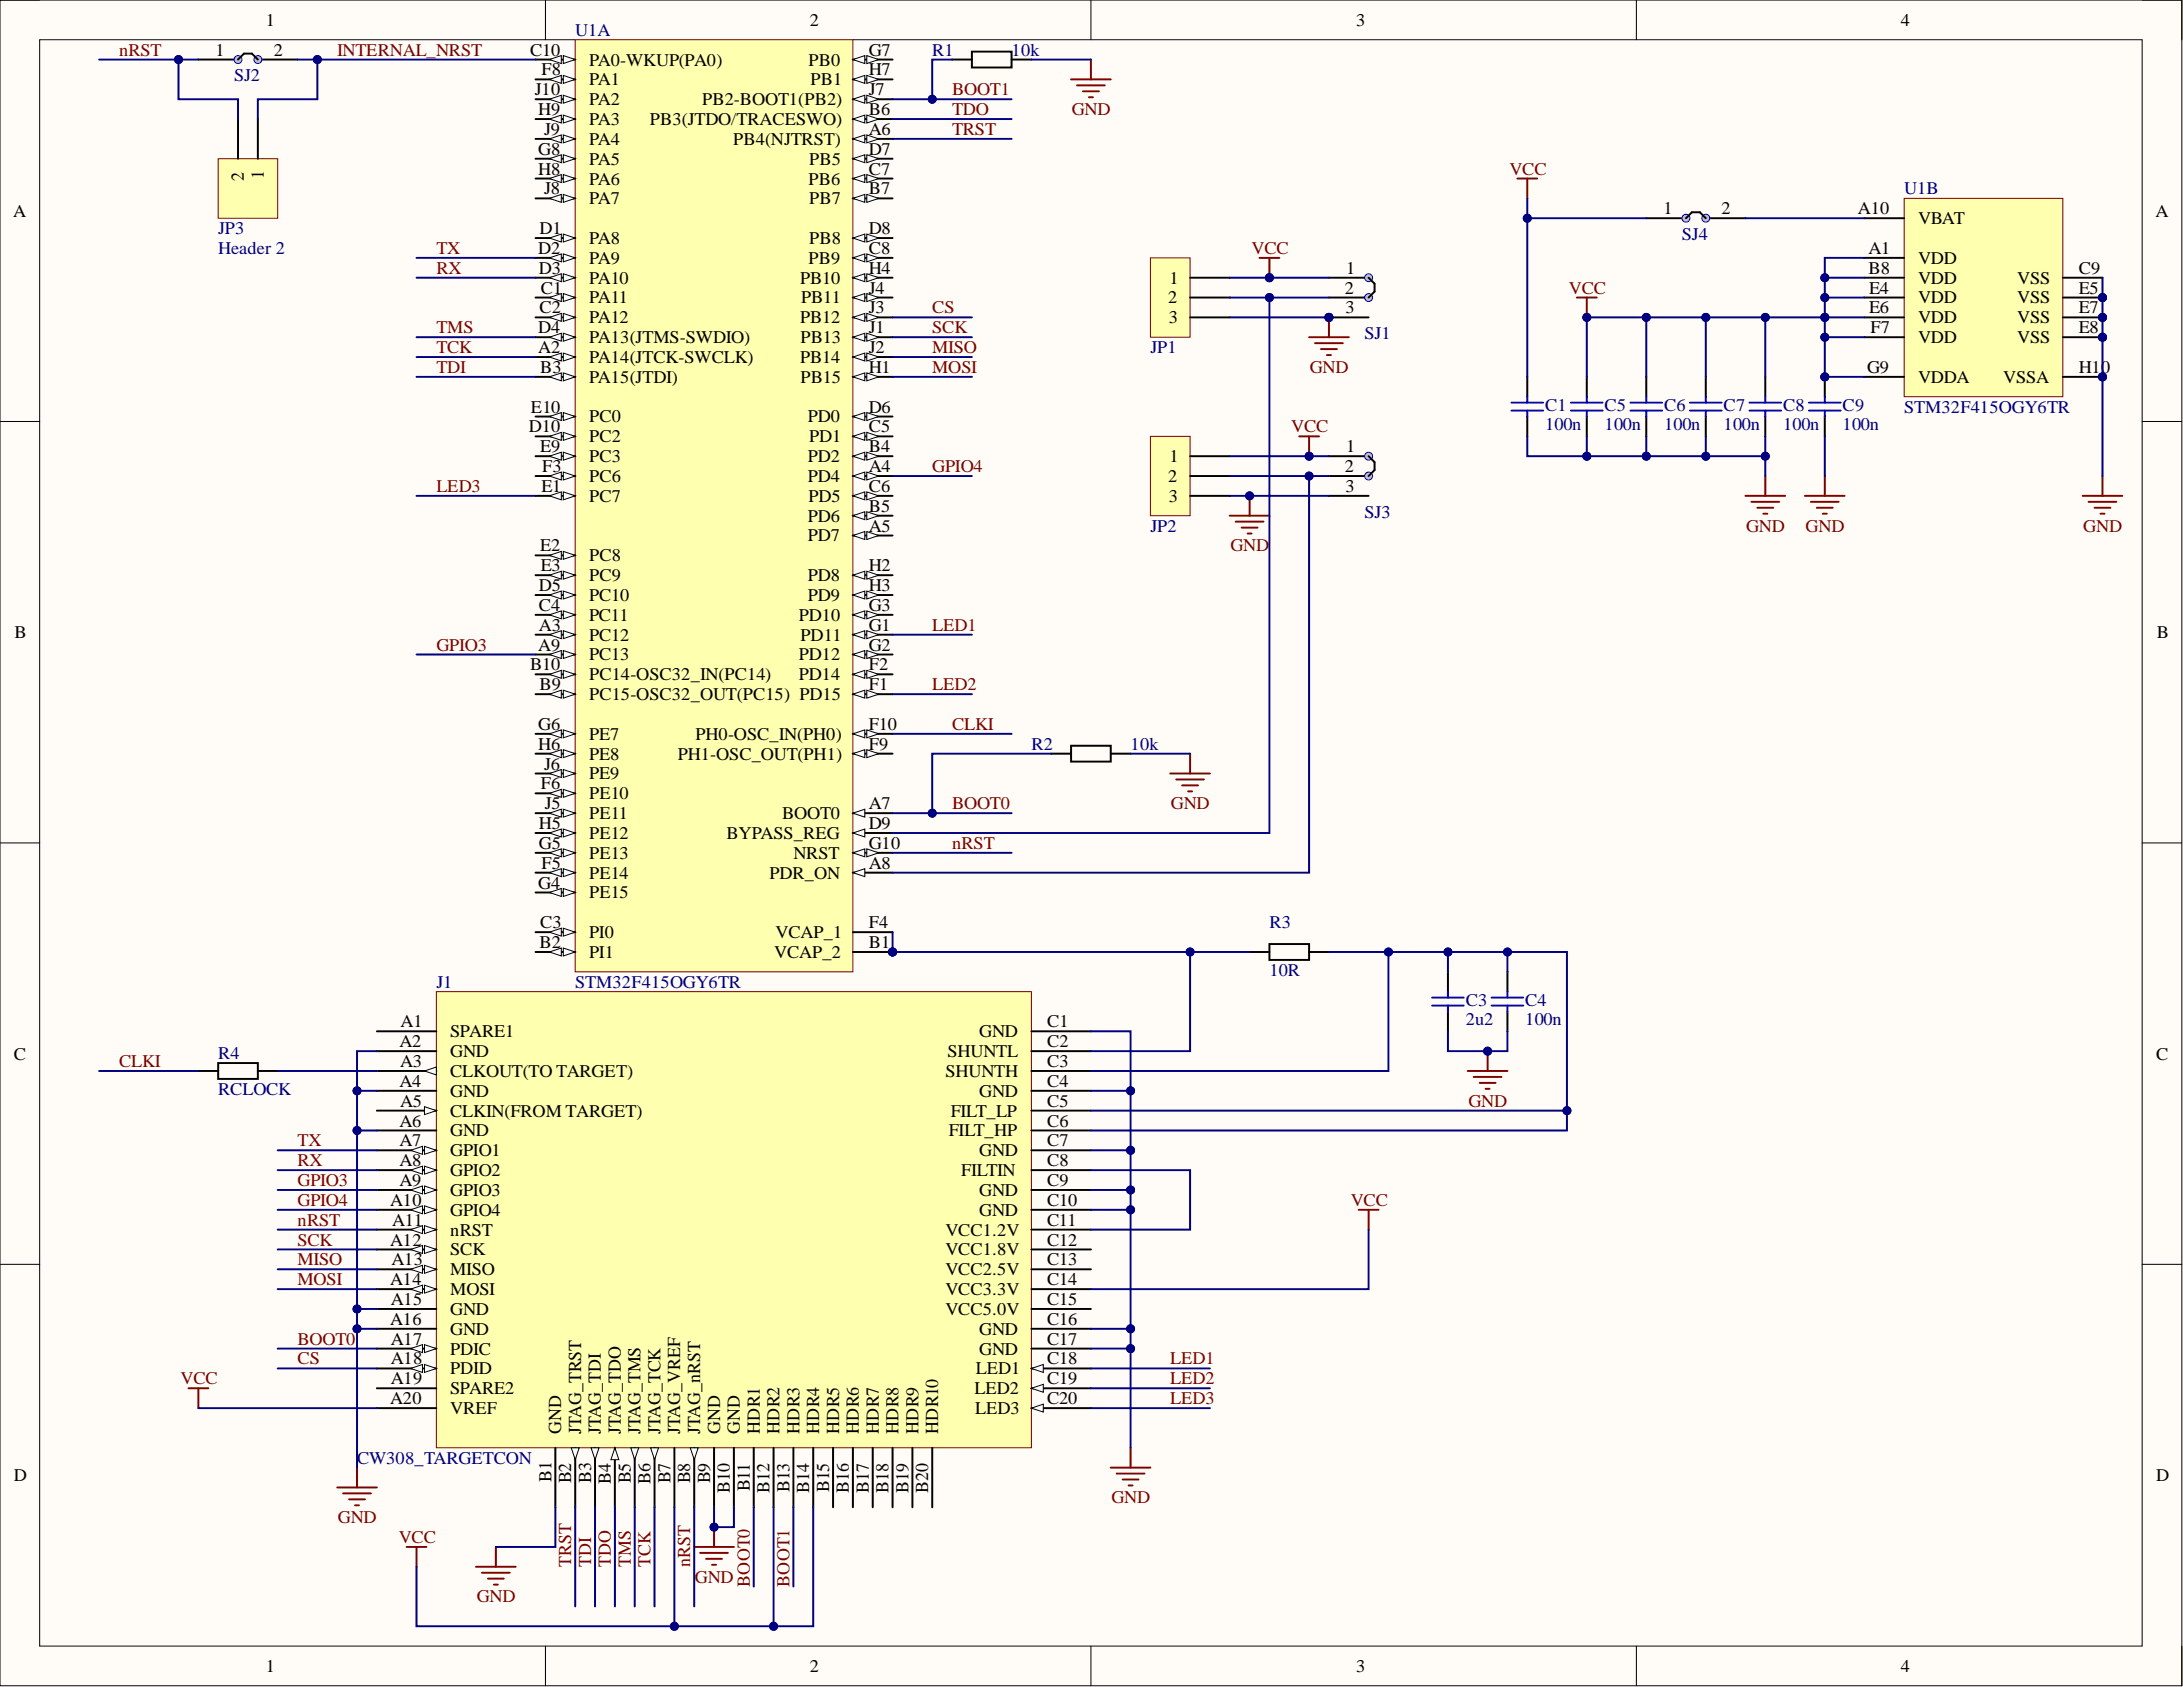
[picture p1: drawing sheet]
<svg xmlns="http://www.w3.org/2000/svg" width="279mm" height="216mm" viewBox="0 0 279 216" stroke-linecap="round" stroke-linejoin="round" font-family="sans-serif">
<defs><g id="words">
<g font-size="2.3">
<text x="34" y="3.3">1</text>
<text x="103.7" y="3.3">2</text>
<text x="173.6" y="3.3">3</text>
<text x="243.3" y="3.3">4</text>
<text x="27.6" y="7.1">1</text>
<text x="35" y="7.1">2</text>
<text x="67.9" y="7.1">C10</text>
<text x="69.3" y="9.7">F8</text>
<text x="75.4" y="10.9">PA1</text>
<text x="75.4" y="8.4">PA0-WKUP(PA0)</text>
<text x="103.5" y="8.4">PB0</text>
<text x="103.7" y="10.9">PB1</text>
<text x="111.2" y="7.1">G7</text>
<text x="111.2" y="9.7">H7</text>
<text x="68.5" y="12.2">J10</text>
<text x="68.9" y="14.7">H9</text>
<text x="69.6" y="17.3">J9</text>
<text x="75.4" y="16">PA3</text>
<text x="75.4" y="13.5">PA2</text>
<text x="83.2" y="16">PB3(JTDO/TRACESWO)</text>
<text x="89.9" y="13.5">PB2-BOOT1(PB2)</text>
<text x="111.2" y="17.3">A6</text>
<text x="111.2" y="14.7">B6</text>
<text x="111.2" y="12.2">J7</text>
<text x="31.2" y="23.1" transform="rotate(-90 31.2 23.1)">2</text>
<text x="33.8" y="22.9" transform="rotate(-90 33.8 22.9)">1</text>
<text x="68.9" y="19.8">G8</text>
<text x="68.9" y="22.3">H8</text>
<text x="75.4" y="21.1">PA5</text>
<text x="75.4" y="23.6">PA6</text>
<text x="75.4" y="18.5">PA4</text>
<text x="93.8" y="18.5">PB4(NJTRST)</text>
<text x="103.5" y="23.6">PB6</text>
<text x="103.6" y="21.1">PB5</text>
<text x="111.2" y="22.3">C7</text>
<text x="111.2" y="19.8">D7</text>
<text x="1.7" y="27.8">A</text>
<text x="69.1" y="30">D1</text>
<text x="69.6" y="24.9">J8</text>
<text x="75.4" y="26.2">PA7</text>
<text x="103.6" y="26.2">PB7</text>
<text x="111.2" y="24.9">B7</text>
<text x="111.2" y="30">D8</text>
<text x="212.9" y="27.4">1</text>
<text x="220.4" y="27.4">2</text>
<text x="237.8" y="27.4">A10</text>
<text x="245.5" y="28.7">VBAT</text>
<text x="275.9" y="27.8">A</text>
<text x="68.9" y="32.5">D2</text>
<text x="69" y="35">D3</text>
<text x="75.4" y="31.2">PA8</text>
<text x="75.4" y="33.8">PA9</text>
<text x="103.5" y="33.8">PB9</text>
<text x="103.6" y="31.2">PB8</text>
<text x="111.2" y="32.5">C8</text>
<text x="111.2" y="35">H4</text>
<text x="172.3" y="35">1</text>
<text x="239.1" y="32.5">A1</text>
<text x="239.1" y="35">B8</text>
<text x="245.5" y="33.8">VDD</text>
<text x="266" y="35">C9</text>
<text x="69.1" y="40.1">C2</text>
<text x="69.2" y="37.6">C1</text>
<text x="75.4" y="36.3">PA10</text>
<text x="75.4" y="38.8">PA11</text>
<text x="75.4" y="41.4">PA12</text>
<text x="102.4" y="36.3">PB10</text>
<text x="102.4" y="41.4">PB12</text>
<text x="102.6" y="38.8">PB11</text>
<text x="111.2" y="40.1">J3</text>
<text x="111.2" y="37.6">J4</text>
<text x="149.5" y="38.8">2</text>
<text x="149.6" y="41.4">3</text>
<text x="149.7" y="36.3">1</text>
<text x="172.1" y="37.6">2</text>
<text x="172.2" y="40.1">3</text>
<text x="239.2" y="37.6">E4</text>
<text x="239.2" y="40.1">E6</text>
<text x="245.5" y="36.3">VDD</text>
<text x="245.5" y="38.8">VDD</text>
<text x="245.5" y="41.4">VDD</text>
<text x="258.2" y="36.3">VSS</text>
<text x="258.2" y="38.8">VSS</text>
<text x="258.2" y="41.4">VSS</text>
<text x="266" y="37.6">E5</text>
<text x="266" y="40.1">E7</text>
<text x="68.9" y="45.2">A2</text>
<text x="68.9" y="42.6">D4</text>
<text x="69.1" y="47.7">B3</text>
<text x="75.4" y="46.5">PA14(JTCK-SWCLK)</text>
<text x="75.4" y="43.9">PA13(JTMS-SWDIO)</text>
<text x="102.4" y="46.5">PB14</text>
<text x="102.5" y="43.9">PB13</text>
<text x="111.2" y="47.7">H1</text>
<text x="111.2" y="42.6">J1</text>
<text x="111.2" y="45.2">J2</text>
<text x="239" y="47.7">G9</text>
<text x="239.4" y="42.6">F7</text>
<text x="245.5" y="43.9">VDD</text>
<text x="258.2" y="43.9">VSS</text>
<text x="266" y="42.6">E8</text>
<text x="266" y="47.7">H10</text>
<text x="68" y="52.8">E10</text>
<text x="75.4" y="49">PA15(JTDI)</text>
<text x="102.5" y="49">PB15</text>
<text x="111.2" y="52.8">D6</text>
<text x="245.5" y="49">VDDA</text>
<text x="256.4" y="49">VSSA</text>
<text x="67.7" y="55.3">D10</text>
<text x="69.1" y="57.9">E9</text>
<text x="75.4" y="56.6">PC2</text>
<text x="75.4" y="59.1">PC3</text>
<text x="75.4" y="54.1">PC0</text>
<text x="103.4" y="54.1">PD0</text>
<text x="103.4" y="59.1">PD2</text>
<text x="103.6" y="56.6">PD1</text>
<text x="111.2" y="57.9">B4</text>
<text x="111.2" y="55.3">C5</text>
<text x="149.7" y="59.1">1</text>
<text x="172.3" y="57.9">1</text>
<text x="69.3" y="63">E1</text>
<text x="69.4" y="60.4">F3</text>
<text x="75.4" y="64.2">PC7</text>
<text x="75.4" y="61.7">PC6</text>
<text x="103.4" y="61.7">PD4</text>
<text x="103.5" y="64.2">PD5</text>
<text x="111.2" y="60.4">A4</text>
<text x="111.2" y="65.5">B5</text>
<text x="111.2" y="63">C6</text>
<text x="149.5" y="61.7">2</text>
<text x="149.6" y="64.2">3</text>
<text x="172.1" y="60.4">2</text>
<text x="172.2" y="63">3</text>
<text x="69.1" y="70.6">E2</text>
<text x="75.4" y="71.8">PC8</text>
<text x="103.4" y="69.3">PD7</text>
<text x="103.4" y="66.8">PD6</text>
<text x="111.2" y="68">A5</text>
<text x="69" y="75.6">D5</text>
<text x="69.2" y="73.1">E3</text>
<text x="75.4" y="74.4">PC9</text>
<text x="75.4" y="76.9">PC10</text>
<text x="103.4" y="74.4">PD8</text>
<text x="103.4" y="76.9">PD9</text>
<text x="111.2" y="73.1">H2</text>
<text x="111.2" y="75.6">H3</text>
<text x="1.9" y="81.6">B</text>
<text x="68.9" y="83.3">A9</text>
<text x="69" y="78.2">C4</text>
<text x="69" y="80.7">A3</text>
<text x="75.4" y="79.4">PC11</text>
<text x="75.4" y="82">PC12</text>
<text x="102.2" y="79.4">PD10</text>
<text x="102.5" y="82">PD11</text>
<text x="111.2" y="80.7">G1</text>
<text x="111.2" y="83.3">G2</text>
<text x="111.2" y="78.2">G3</text>
<text x="276" y="81.6">B</text>
<text x="67.9" y="85.8">B10</text>
<text x="69.1" y="88.3">B9</text>
<text x="75.4" y="84.5">PC13</text>
<text x="75.4" y="89.6">PC15-OSC32_OUT(PC15) PD15</text>
<text x="75.4" y="87.1">PC14-OSC32_IN(PC14)</text>
<text x="102.2" y="87.1">PD14</text>
<text x="102.2" y="84.5">PD12</text>
<text x="111.2" y="88.3">F1</text>
<text x="111.2" y="85.8">F2</text>
<text x="68.9" y="93.4">G6</text>
<text x="68.9" y="95.9">H6</text>
<text x="75.4" y="94.7">PE7</text>
<text x="89" y="94.7">PH0-OSC_IN(PH0)</text>
<text x="111.2" y="95.9">F9</text>
<text x="111.2" y="93.4">F10</text>
<text x="69.2" y="101">F6</text>
<text x="69.6" y="98.5">J6</text>
<text x="75.4" y="97.2">PE8</text>
<text x="75.4" y="99.8">PE9</text>
<text x="86.7" y="97.2">PH1-OSC_OUT(PH1)</text>
<text x="69" y="106.1">H5</text>
<text x="69.7" y="103.6">J5</text>
<text x="75.4" y="102.3">PE10</text>
<text x="75.4" y="107.4">PE12</text>
<text x="75.4" y="104.8">PE11</text>
<text x="93" y="107.4">BYPASS_REG</text>
<text x="100.1" y="104.8">BOOT0</text>
<text x="111.2" y="103.6">A7</text>
<text x="111.2" y="106.1">D9</text>
<text x="68.9" y="113.7">G4</text>
<text x="69" y="108.6">G5</text>
<text x="69.3" y="111.2">F5</text>
<text x="75.4" y="112.4">PE14</text>
<text x="75.4" y="109.9">PE13</text>
<text x="98.5" y="112.4">PDR_ON</text>
<text x="101.5" y="109.9">NRST</text>
<text x="111.2" y="111.2">A8</text>
<text x="111.2" y="108.6">G10</text>
<text x="69.1" y="118.8">C3</text>
<text x="75.4" y="115">PE15</text>
<text x="111.2" y="118.8">F4</text>
<text x="69.1" y="121.3">B2</text>
<text x="75.4" y="122.6">PI1</text>
<text x="75.4" y="120.1">PI0</text>
<text x="99.1" y="122.6">VCAP_2</text>
<text x="99.3" y="120.1">VCAP_1</text>
<text x="111.2" y="121.3">B1</text>
<text x="51.3" y="131.5">A1</text>
<text x="134" y="131.5">C1</text>
<text x="1.8" y="135.6">C</text>
<text x="51.1" y="134">A2</text>
<text x="51.2" y="136.6">A3</text>
<text x="57.6" y="132.7">SPARE1</text>
<text x="57.6" y="135.3">GND</text>
<text x="57.6" y="137.8">CLKOUT(TO TARGET)</text>
<text x="121" y="137.8">SHUNTH</text>
<text x="121.3" y="135.3">SHUNTL</text>
<text x="125.3" y="132.7">GND</text>
<text x="134" y="134">C2</text>
<text x="134" y="136.6">C3</text>
<text x="275.9" y="135.6">C</text>
<text x="51.1" y="139.1">A4</text>
<text x="51.2" y="141.6">A5</text>
<text x="57.6" y="140.4">GND</text>
<text x="57.6" y="142.9">CLKIN(FROM TARGET)</text>
<text x="121.7" y="142.9">FILT_LP</text>
<text x="125.3" y="140.4">GND</text>
<text x="134" y="139.1">C4</text>
<text x="134" y="141.6">C5</text>
<text x="51.1" y="144.2">A6</text>
<text x="51.1" y="146.7">A7</text>
<text x="51.1" y="149.2">A8</text>
<text x="57.6" y="145.4">GND</text>
<text x="57.6" y="148">GPIO1</text>
<text x="121.4" y="145.4">FILT_HP</text>
<text x="125.3" y="148">GND</text>
<text x="134" y="144.2">C6</text>
<text x="134" y="146.7">C7</text>
<text x="134" y="149.2">C8</text>
<text x="49.9" y="154.3">A10</text>
<text x="51.1" y="151.8">A9</text>
<text x="57.6" y="150.5">GPIO2</text>
<text x="57.6" y="153.1">GPIO3</text>
<text x="57.6" y="155.6">GPIO4</text>
<text x="123" y="150.5">FILTIN</text>
<text x="125.3" y="153.1">GND</text>
<text x="125.3" y="155.6">GND</text>
<text x="134" y="151.8">C9</text>
<text x="134" y="154.3">C10</text>
<text x="49.9" y="159.4">A12</text>
<text x="50.1" y="161.9">A13</text>
<text x="50.2" y="156.9">A11</text>
<text x="57.6" y="158.1">nRST</text>
<text x="57.6" y="160.7">SCK</text>
<text x="121" y="158.1">VCC1.2V</text>
<text x="121" y="160.7">VCC1.8V</text>
<text x="134" y="156.9">C11</text>
<text x="134" y="159.4">C12</text>
<text x="134" y="161.9">C13</text>
<text x="49.9" y="164.5">A14</text>
<text x="50" y="167">A15</text>
<text x="57.6" y="163.2">MISO</text>
<text x="57.6" y="165.7">MOSI</text>
<text x="121" y="163.2">VCC2.5V</text>
<text x="121" y="165.7">VCC3.3V</text>
<text x="134" y="164.5">C14</text>
<text x="134" y="167">C15</text>
<text x="49.9" y="169.5">A16</text>
<text x="50" y="172.1">A17</text>
<text x="57.6" y="168.3">GND</text>
<text x="57.6" y="170.8">GND</text>
<text x="57.6" y="173.4">PDIC</text>
<text x="121" y="168.3">VCC5.0V</text>
<text x="125.3" y="170.8">GND</text>
<text x="125.3" y="173.4">GND</text>
<text x="134" y="169.5">C16</text>
<text x="134" y="172.1">C17</text>
<text x="49.9" y="179.7">A20</text>
<text x="50" y="174.6">A18</text>
<text x="50" y="177.2">A19</text>
<text x="57.6" y="175.9">PDID</text>
<text x="57.6" y="178.4">SPARE2</text>
<text x="124.7" y="178.4">LED2</text>
<text x="124.9" y="175.9">LED1</text>
<text x="134" y="174.6">C18</text>
<text x="134" y="177.2">C19</text>
<text x="134" y="179.7">C20</text>
<text x="57.6" y="181">VREF</text>
<text x="71.8" y="183.5" transform="rotate(-90 71.8 183.5)">GND</text>
<text x="74.4" y="183.5" transform="rotate(-90 74.4 183.5)">JTAG_TRST</text>
<text x="76.9" y="183.5" transform="rotate(-90 76.9 183.5)">JTAG_TDI</text>
<text x="79.5" y="183.5" transform="rotate(-90 79.5 183.5)">JTAG_TDO</text>
<text x="82" y="183.5" transform="rotate(-90 82 183.5)">JTAG_TMS</text>
<text x="84.5" y="183.5" transform="rotate(-90 84.5 183.5)">JTAG_TCK</text>
<text x="87.1" y="183.5" transform="rotate(-90 87.1 183.5)">JTAG_VREF</text>
<text x="89.6" y="183.5" transform="rotate(-90 89.6 183.5)">JTAG_nRST</text>
<text x="92.2" y="183.5" transform="rotate(-90 92.2 183.5)">GND</text>
<text x="94.7" y="183.5" transform="rotate(-90 94.7 183.5)">GND</text>
<text x="97.2" y="183.5" transform="rotate(-90 97.2 183.5)">HDR1</text>
<text x="99.8" y="183.5" transform="rotate(-90 99.8 183.5)">HDR2</text>
<text x="102.3" y="183.5" transform="rotate(-90 102.3 183.5)">HDR3</text>
<text x="104.8" y="183.5" transform="rotate(-90 104.8 183.5)">HDR4</text>
<text x="107.4" y="183.5" transform="rotate(-90 107.4 183.5)">HDR5</text>
<text x="109.9" y="183.5" transform="rotate(-90 109.9 183.5)">HDR6</text>
<text x="112.5" y="183.5" transform="rotate(-90 112.5 183.5)">HDR7</text>
<text x="115" y="183.5" transform="rotate(-90 115 183.5)">HDR8</text>
<text x="117.5" y="183.5" transform="rotate(-90 117.5 183.5)">HDR9</text>
<text x="120.1" y="183.5" transform="rotate(-90 120.1 183.5)">HDR10</text>
<text x="124.8" y="181">LED3</text>
<text x="1.8" y="189.5">D</text>
<text x="70.6" y="189.7" transform="rotate(-90 70.6 189.7)">B1</text>
<text x="73.1" y="189.9" transform="rotate(-90 73.1 189.9)">B2</text>
<text x="75.7" y="189.8" transform="rotate(-90 75.7 189.8)">B3</text>
<text x="78.2" y="189.9" transform="rotate(-90 78.2 189.9)">B4</text>
<text x="80.7" y="189.9" transform="rotate(-90 80.7 189.9)">B5</text>
<text x="83.3" y="189.9" transform="rotate(-90 83.3 189.9)">B6</text>
<text x="85.8" y="189.9" transform="rotate(-90 85.8 189.9)">B7</text>
<text x="88.3" y="189.9" transform="rotate(-90 88.3 189.9)">B8</text>
<text x="90.9" y="189.9" transform="rotate(-90 90.9 189.9)">B9</text>
<text x="93.4" y="191" transform="rotate(-90 93.4 191)">B10</text>
<text x="96" y="190.9" transform="rotate(-90 96 190.9)">B11</text>
<text x="98.5" y="191" transform="rotate(-90 98.5 191)">B12</text>
<text x="101" y="191" transform="rotate(-90 101 191)">B13</text>
<text x="103.6" y="191" transform="rotate(-90 103.6 191)">B14</text>
<text x="106.1" y="191" transform="rotate(-90 106.1 191)">B15</text>
<text x="108.7" y="191" transform="rotate(-90 108.7 191)">B16</text>
<text x="111.2" y="191" transform="rotate(-90 111.2 191)">B17</text>
<text x="113.7" y="191" transform="rotate(-90 113.7 191)">B18</text>
<text x="116.3" y="191" transform="rotate(-90 116.3 191)">B19</text>
<text x="118.8" y="191" transform="rotate(-90 118.8 191)">B20</text>
<text x="275.9" y="189.5">D</text>
<text x="34" y="214">1</text>
<text x="103.7" y="214">2</text>
<text x="173.6" y="214">3</text>
<text x="243.3" y="214">4</text>
</g>
<g font-size="2.3" fill="#000080">
<text x="73.6" y="4.6">U1A</text>
<text x="30" y="10.4">SJ2</text>
<text x="119.3" y="7.1">R1</text>
<text x="129.5" y="7.1">10k</text>
<text x="27.9" y="30">JP3</text>
<text x="243.7" y="24.9">U1B</text>
<text x="27.9" y="32.5">Header 2</text>
<text x="215.3" y="30.7">SJ4</text>
<text x="147.2" y="45.2">JP1</text>
<text x="174.7" y="43.4">SJ1</text>
<text x="197.8" y="52.5">C1</text>
<text x="205.4" y="52.5">C5</text>
<text x="213" y="52.5">C6</text>
<text x="220.6" y="52.5">C7</text>
<text x="228.2" y="52.5">C8</text>
<text x="235.8" y="52.5">C9</text>
<text x="243.7" y="52.8">STM32F415OGY6TR</text>
<text x="197.8" y="55.1">100n</text>
<text x="205.4" y="55.1">100n</text>
<text x="213" y="55.1">100n</text>
<text x="220.6" y="55.1">100n</text>
<text x="228.2" y="55.1">100n</text>
<text x="235.8" y="55.1">100n</text>
<text x="147.2" y="68">JP2</text>
<text x="174.7" y="66.3">SJ3</text>
<text x="132" y="95.9">R2</text>
<text x="144.7" y="95.9">10k</text>
<text x="162.5" y="118.8">R3</text>
<text x="162.5" y="124.9">10R</text>
<text x="55.8" y="126.4">J1</text>
<text x="73.6" y="126.4">STM32F415OGY6TR</text>
<text x="187.6" y="128.7">C3</text>
<text x="187.6" y="131.2">2u2</text>
<text x="195.2" y="128.7">C4</text>
<text x="195.2" y="131.2">100n</text>
<text x="27.9" y="135.5">R4</text>
<text x="27.9" y="140.1">RCLOCK</text>
<text x="45.7" y="187.3">CW308_TARGETCON</text>
</g>
<g font-size="2.3" fill="#800000">
<text x="15.2" y="7.1">nRST</text>
<text x="43.2" y="7.1">INTERNAL_NRST</text>
<text x="121.9" y="12.2">BOOT1</text>
<text x="121.9" y="14.7">TDO</text>
<text x="121.9" y="17.3">TRST</text>
<text x="137.2" y="14.7">GND</text>
<text x="193.2" y="22.3">VCC</text>
<text x="55.8" y="32.5">TX</text>
<text x="55.8" y="35">RX</text>
<text x="160.2" y="32.5">VCC</text>
<text x="119.3" y="40.1">CS</text>
<text x="200.8" y="37.6">VCC</text>
<text x="55.8" y="42.6">TMS</text>
<text x="55.8" y="45.2">TCK</text>
<text x="55.8" y="47.7">TDI</text>
<text x="119.3" y="47.7">MOSI</text>
<text x="119.3" y="42.6">SCK</text>
<text x="119.3" y="45.2">MISO</text>
<text x="167.6" y="47.7">GND</text>
<text x="165.3" y="55.3">VCC</text>
<text x="55.8" y="63">LED3</text>
<text x="119.3" y="60.4">GPIO4</text>
<text x="157.5" y="70.6">GND</text>
<text x="223.5" y="68">GND</text>
<text x="231.1" y="68">GND</text>
<text x="266.6" y="68">GND</text>
<text x="55.8" y="83.3">GPIO3</text>
<text x="119.3" y="80.7">LED1</text>
<text x="119.3" y="88.3">LED2</text>
<text x="121.9" y="93.4">CLKI</text>
<text x="121.9" y="103.6">BOOT0</text>
<text x="149.9" y="103.6">GND</text>
<text x="121.9" y="108.6">nRST</text>
<text x="15.2" y="136.6">CLKI</text>
<text x="187.9" y="141.6">GND</text>
<text x="38.1" y="146.7">TX</text>
<text x="38.1" y="149.2">RX</text>
<text x="38.1" y="151.8">GPIO3</text>
<text x="38.1" y="154.3">GPIO4</text>
<text x="172.9" y="154.3">VCC</text>
<text x="38.1" y="156.9">nRST</text>
<text x="38.1" y="161.9">MISO</text>
<text x="38.1" y="159.4">SCK</text>
<text x="38.1" y="164.5">MOSI</text>
<text x="38.1" y="172.1">BOOT0</text>
<text x="23.1" y="177.2">VCC</text>
<text x="38.1" y="174.6">CS</text>
<text x="149.8" y="174.6">LED1</text>
<text x="149.8" y="177.2">LED2</text>
<text x="149.8" y="179.7">LED3</text>
<text x="43.2" y="194.9">GND</text>
<text x="51" y="197.5">VCC</text>
<text x="142.2" y="192.4">GND</text>
<text x="73.1" y="200.5" transform="rotate(-90 73.1 200.5)">TRST</text>
<text x="75.7" y="200.5" transform="rotate(-90 75.7 200.5)">TDI</text>
<text x="78.2" y="200.5" transform="rotate(-90 78.2 200.5)">TDO</text>
<text x="80.7" y="200.5" transform="rotate(-90 80.7 200.5)">TMS</text>
<text x="83.3" y="200.5" transform="rotate(-90 83.3 200.5)">TCK</text>
<text x="88.3" y="200.5" transform="rotate(-90 88.3 200.5)">nRST</text>
<text x="88.9" y="202.5">GND</text>
<text x="96" y="203.1" transform="rotate(-90 96 203.1)">BOOT0</text>
<text x="101" y="203.1" transform="rotate(-90 101 203.1)">BOOT1</text>
<text x="61" y="205.1">GND</text>
</g>
</g></defs>
<path d="M0 0h279.2v215.7h-279.2z" fill-rule="evenodd" fill="#fffcf8"/>
<path d="M0 0h279.2v215.7h-279.2z" fill="none" stroke="#000" stroke-width=".13"/>
<path d="M5.1 5.1h269.1v205.6h-269.1z" fill-rule="evenodd" fill="#fffcf8"/>
<g fill="none" stroke="#000" stroke-width=".13">
<path d="M0 0h5.1M5.1 5.1h269.1v205.6h-269.1zM69.8 0v5.1M139.6 0v5.1M209.4 0v5.1M274.2 0h5v5.1M0 53.9h5.1M274.2 53.9h5M0 107.9h5.1M274.2 107.9h5M0 161.8h5.1M274.2 161.8h5"/>
<path d="M69.8 210.7v5M139.6 210.7v5M209.4 210.7v5M279.2 210.7v5"/>
</g>
<path d="M55.8 126.9h76.2v58.4h-76.2z" fill-rule="evenodd" fill="#ffffb0"/>
<path d="M55.8 126.9h76.2v58.4h-76.2z" fill="none" stroke="#800000" stroke-width=".13"/>
<path d="M48.2 132h7.6M48.2 134.5h7.6M48.2 137.1h7.6" fill="none" stroke="#000" stroke-width=".25"/>
<path d="M54.3 137.1l1.5-.5v1z" fill="#f8fcff"/>
<path d="M54.3 137.1l1.5-.5v1z" fill="none" stroke="#000" stroke-width=".13"/>
<path d="M48.2 139.6h7.6M48.2 142.1h7.6" fill="none" stroke="#000" stroke-width=".25"/>
<path d="M54.3 141.6l1.5 .5-1.5 .5z" fill="#f8fcff"/>
<path d="M54.3 141.6l1.5 .5-1.5 .5z" fill="none" stroke="#000" stroke-width=".13"/>
<path d="M48.2 144.7h7.6M48.2 147.2h7.6" fill="none" stroke="#000" stroke-width=".25"/>
<path d="M54.3 146.7l1.5 .5-1.5 .5z" fill="#f8fcff"/>
<path d="M54.3 146.7l1.5 .5-1.5 .5z" fill="none" stroke="#000" stroke-width=".13"/>
<path d="M52.5 147.2l1.6-.5v1z" fill="#f8fcff"/>
<path d="M52.5 147.2l1.6-.5v1z" fill="none" stroke="#000" stroke-width=".13"/>
<path d="M48.2 149.8h7.6" fill="none" stroke="#000" stroke-width=".25"/>
<path d="M54.3 149.2l1.5 .6-1.5 .5z" fill="#f8fcff"/>
<path d="M54.3 149.2l1.5 .6-1.5 .5z" fill="none" stroke="#000" stroke-width=".13"/>
<path d="M52.5 149.8l1.6-.6v1.1z" fill="#f8fcff"/>
<path d="M52.5 149.8l1.6-.6v1.1z" fill="none" stroke="#000" stroke-width=".13"/>
<path d="M48.2 152.3h7.6" fill="none" stroke="#000" stroke-width=".25"/>
<path d="M54.3 151.8l1.5 .5-1.5 .5z" fill="#f8fcff"/>
<path d="M54.3 151.8l1.5 .5-1.5 .5z" fill="none" stroke="#000" stroke-width=".13"/>
<path d="M52.5 152.3l1.6-.5v1z" fill="#f8fcff"/>
<path d="M52.5 152.3l1.6-.5v1z" fill="none" stroke="#000" stroke-width=".13"/>
<path d="M48.2 154.8h7.6" fill="none" stroke="#000" stroke-width=".25"/>
<path d="M54.3 154.3l1.5 .5-1.5 .5z" fill="#f8fcff"/>
<path d="M54.3 154.3l1.5 .5-1.5 .5z" fill="none" stroke="#000" stroke-width=".13"/>
<path d="M52.5 154.8l1.6-.5v1z" fill="#f8fcff"/>
<path d="M52.5 154.8l1.6-.5v1z" fill="none" stroke="#000" stroke-width=".13"/>
<path d="M48.2 157.4h7.6" fill="none" stroke="#000" stroke-width=".25"/>
<path d="M54.3 156.9l1.5 .5-1.5 .5z" fill="#f8fcff"/>
<path d="M54.3 156.9l1.5 .5-1.5 .5z" fill="none" stroke="#000" stroke-width=".13"/>
<path d="M52.5 157.4l1.6-.5v1z" fill="#f8fcff"/>
<path d="M52.5 157.4l1.6-.5v1z" fill="none" stroke="#000" stroke-width=".13"/>
<path d="M48.2 159.9h7.6" fill="none" stroke="#000" stroke-width=".25"/>
<path d="M54.3 159.4l1.5 .5-1.5 .5z" fill="#f8fcff"/>
<path d="M54.3 159.4l1.5 .5-1.5 .5z" fill="none" stroke="#000" stroke-width=".13"/>
<path d="M52.5 159.9l1.6-.5v1z" fill="#f8fcff"/>
<path d="M52.5 159.9l1.6-.5v1z" fill="none" stroke="#000" stroke-width=".13"/>
<path d="M48.2 162.4h7.6" fill="none" stroke="#000" stroke-width=".25"/>
<path d="M54.3 161.9l1.5 .5-1.5 .6z" fill="#f8fcff"/>
<path d="M54.3 161.9l1.5 .5-1.5 .6z" fill="none" stroke="#000" stroke-width=".13"/>
<path d="M52.5 162.4l1.6-.5v1.1z" fill="#f8fcff"/>
<path d="M52.5 162.4l1.6-.5v1.1z" fill="none" stroke="#000" stroke-width=".13"/>
<path d="M48.2 165h7.6" fill="none" stroke="#000" stroke-width=".25"/>
<path d="M54.3 164.5l1.5 .5-1.5 .5z" fill="#f8fcff"/>
<path d="M54.3 164.5l1.5 .5-1.5 .5z" fill="none" stroke="#000" stroke-width=".13"/>
<path d="M52.5 165l1.6-.5v1z" fill="#f8fcff"/>
<path d="M52.5 165l1.6-.5v1z" fill="none" stroke="#000" stroke-width=".13"/>
<path d="M48.2 167.5h7.6M48.2 170.1h7.6M48.2 172.6h7.6" fill="none" stroke="#000" stroke-width=".25"/>
<path d="M54.3 172.1l1.5 .5-1.5 .5z" fill="#f8fcff"/>
<path d="M54.3 172.1l1.5 .5-1.5 .5z" fill="none" stroke="#000" stroke-width=".13"/>
<path d="M52.5 172.6l1.6-.5v1z" fill="#f8fcff"/>
<path d="M52.5 172.6l1.6-.5v1z" fill="none" stroke="#000" stroke-width=".13"/>
<path d="M48.2 175.1h7.6" fill="none" stroke="#000" stroke-width=".25"/>
<path d="M54.3 174.6l1.5 .5-1.5 .5z" fill="#f8fcff"/>
<path d="M54.3 174.6l1.5 .5-1.5 .5z" fill="none" stroke="#000" stroke-width=".13"/>
<path d="M52.5 175.1l1.6-.5v1z" fill="#f8fcff"/>
<path d="M52.5 175.1l1.6-.5v1z" fill="none" stroke="#000" stroke-width=".13"/>
<path d="M48.2 177.7h7.6M48.2 180.2h7.6M71.1 185.3v7.6M73.6 185.3v7.6" fill="none" stroke="#000" stroke-width=".25"/>
<path d="M73.1 185.3h1l-.5 1.5z" fill="#f8fcff"/>
<path d="M73.1 185.3h1l-.5 1.5z" fill="none" stroke="#000" stroke-width=".13"/>
<path d="M76.2 185.3v7.6" fill="none" stroke="#000" stroke-width=".25"/>
<path d="M75.7 185.3h1l-.5 1.5z" fill="#f8fcff"/>
<path d="M75.7 185.3h1l-.5 1.5z" fill="none" stroke="#000" stroke-width=".13"/>
<path d="M78.7 185.3v7.6" fill="none" stroke="#000" stroke-width=".25"/>
<path d="M78.7 185.3l.5 1.5h-1z" fill="#f8fcff"/>
<path d="M78.7 185.3l.5 1.5h-1z" fill="none" stroke="#000" stroke-width=".13"/>
<path d="M81.2 185.3v7.6" fill="none" stroke="#000" stroke-width=".25"/>
<path d="M80.7 185.3h1l-.5 1.5z" fill="#f8fcff"/>
<path d="M80.7 185.3h1l-.5 1.5z" fill="none" stroke="#000" stroke-width=".13"/>
<path d="M83.8 185.3v7.6" fill="none" stroke="#000" stroke-width=".25"/>
<path d="M83.3 185.3h1l-.5 1.5z" fill="#f8fcff"/>
<path d="M83.3 185.3h1l-.5 1.5z" fill="none" stroke="#000" stroke-width=".13"/>
<path d="M86.3 185.3v7.6M88.9 185.3v7.6" fill="none" stroke="#000" stroke-width=".25"/>
<path d="M88.3 185.3h1.1l-.5 1.5z" fill="#f8fcff"/>
<path d="M88.3 185.3h1.1l-.5 1.5z" fill="none" stroke="#000" stroke-width=".13"/>
<g fill="none" stroke="#000" stroke-width=".25">
<path d="M132 132h7.6M132 134.5h7.6M132 137.1h7.6M132 139.6h7.6M132 142.1h7.6M132 144.7h7.6M132 147.2h7.6M132 149.8h7.6M132 152.3h7.6M132 154.8h7.6M132 157.4h7.6M132 159.9h7.6"/>
<path d="M132 162.4h7.6M132 165h7.6M132 167.5h7.6M132 170.1h7.6M132 172.6h7.6M132 175.1h7.6M91.4 185.3v7.6M93.9 185.3v7.6M96.5 185.3v7.6M99 185.3v7.6M101.5 185.3v7.6M104.1 185.3v7.6"/>
<path d="M106.6 185.3v7.6M109.2 185.3v7.6M111.7 185.3v7.6M114.2 185.3v7.6M116.8 185.3v7.6M119.3 185.3v7.6"/>
</g>
<path d="M132 175.1l1.5-.5v1z" fill="#f8fcff"/>
<path d="M132 175.1l1.5-.5v1z" fill="none" stroke="#000" stroke-width=".13"/>
<path d="M132 177.7h7.6" fill="none" stroke="#000" stroke-width=".25"/>
<path d="M132 177.7l1.5-.5v1z" fill="#f8fcff"/>
<path d="M132 177.7l1.5-.5v1z" fill="none" stroke="#000" stroke-width=".13"/>
<path d="M132 180.2h7.6" fill="none" stroke="#000" stroke-width=".25"/>
<path d="M132 180.2l1.5-.5v1z" fill="#f8fcff"/>
<path d="M132 180.2l1.5-.5v1z" fill="none" stroke="#000" stroke-width=".13"/>
<path d="M52 198h2.6M53.3 198v2.5M88.9 198h5M89.6 198.7h3.6M90.4 199.5h2M91.4 195.4v2.6M91.1 200.3h.5" fill="none" stroke="#800000" stroke-width=".25"/>
<circle cx="91.4" cy="195.4" r=".51" fill="#000080"/>
<circle cx="91.4" cy="195.4" r=".51" fill="none" stroke="#000080" stroke-width=".13"/>
<path d="M187.9 137.1h5M188.6 137.8h3.6M189.4 138.6h2M190.1 139.3h.6M190.4 134.5v2.6M63.5 198v2.5M60.9 200.5h5.1M61.7 201.3h3.5M62.5 202h2M63.2 202.8h.5" fill="none" stroke="#800000" stroke-width=".25"/>
<path d="M159.9 121.8h2.6M162.5 120.8h5v2h-5zM167.5 121.8h2.6M185.3 124.4v2.5M185.3 129.4v2.6M192.9 124.4v2.5M192.9 129.4v2.6" fill="none" stroke="#000" stroke-width=".25"/>
<path d="M183.3 128.7h4.1M183.3 127.7h4.1M185.3 126.9v.8M185.3 128.7v.7M190.9 128.7h4.1M190.9 127.7h4.1M192.9 126.9v.8M192.9 128.7v.7" fill="none" stroke="#00f" stroke-width=".25"/>
<circle cx="190.4" cy="134.5" r=".51" fill="#000080"/>
<circle cx="190.4" cy="134.5" r=".51" fill="none" stroke="#000080" stroke-width=".13"/>
<g fill="none" stroke="#800000" stroke-width=".25">
<path d="M173.9 154.8h2.5M175.2 154.8v2.6M24.1 177.7h2.6M25.4 177.7v2.5M43.2 190.4h5M43.9 191.1h3.6M44.7 191.9h2M45.4 192.6h.5M45.7 187.8v2.6M142.2 187.8h5M142.9 188.6h3.6M143.7 189.3h2"/>
<path d="M144.4 190.1h.6M144.7 185.3v2.5"/>
</g>
<path d="M25.4 137.1h2.5M27.9 136h5.1v2.1h-5.1zM33 137.1h2.5" fill="none" stroke="#000" stroke-width=".25"/>
<circle cx="233.6" cy="48.2" r=".51" fill="#000080"/>
<circle cx="233.6" cy="48.2" r=".51" fill="none" stroke="#000080" stroke-width=".13"/>
<path d="M233.6 48.2v2.6" fill="none" stroke="#000" stroke-width=".25"/>
<circle cx="233.6" cy="48.2" r=".51" fill="#000080"/>
<circle cx="233.6" cy="48.2" r=".51" fill="none" stroke="#000080" stroke-width=".13"/>
<g fill="none" stroke="#000" stroke-width=".25">
<path d="M121.9 7.6h2.5M124.4 6.6h5.1v2h-5.1zM129.5 7.6h2.5M203.1 48.2v2.6M203.1 53.3v2.5M210.7 48.2v2.6M210.7 53.3v2.5M218.3 48.2v2.6M218.3 53.3v2.5M225.9 48.2v2.6M225.9 53.3v2.5M233.6 53.3v2.5"/>
<path d="M134.5 96.5h2.6M137.1 95.4h5.1v2.1h-5.1zM142.2 96.5h2.5"/>
</g>
<g fill="none" stroke="#00f" stroke-width=".25">
<path d="M201.1 52.5h4M201.1 51.5h4M203.1 50.8v.7M203.1 52.5v.8M208.7 52.5h4M208.7 51.5h4M210.7 50.8v.7M210.7 52.5v.8M216.3 52.5h4.1M216.3 51.5h4.1M218.3 50.8v.7M218.3 52.5v.8"/>
<path d="M223.9 52.5h4.1M223.9 51.5h4.1M225.9 50.8v.7M225.9 52.5v.8M231.5 52.5h4.1M231.5 51.5h4.1M233.6 50.8v.7M233.6 52.5v.8"/>
</g>
<g fill="none" stroke="#800000" stroke-width=".25">
<path d="M137.1 10.2h5.1M137.8 10.9h3.6M138.6 11.7h2M139.4 12.4h.5M139.6 7.6v2.6M223.4 63.5h5.1M224.2 64.2h3.5M224.9 65h2.1M225.7 65.7h.5M225.9 60.9v2.6M231 63.5h5.1M231.8 64.2h3.5"/>
<path d="M232.5 65h2.1M233.3 65.7h.5M233.6 60.9v2.6M266.6 63.5h5M267.3 64.2h3.6M268.1 65h2M268.8 65.7h.5M269.1 60.9v2.6M149.8 99h5.1M150.5 99.8h3.6M152.3 96.5v2.5M151.3 100.5h2"/>
<path d="M152.1 101.3h.5"/>
</g>
<circle cx="114.2" cy="121.8" r=".51" fill="#000080"/>
<circle cx="114.2" cy="121.8" r=".51" fill="none" stroke="#000080" stroke-width=".13"/>
<path d="M73.6 5.1h35.6v119.3h-35.6z" fill-rule="evenodd" fill="#ffffb0"/>
<path d="M73.6 5.1h35.6v119.3h-35.6z" fill="none" stroke="#800000" stroke-width=".13"/>
<path d="M68.5 45.7h5.1" fill="none" stroke="#000" stroke-width=".25"/>
<path d="M72.1 45.2l1.5 .5-1.5 .5z" fill="#f8fcff"/>
<path d="M72.1 45.2l1.5 .5-1.5 .5z" fill="none" stroke="#000" stroke-width=".13"/>
<path d="M70.3 45.7l1.5-.5v1z" fill="#f8fcff"/>
<path d="M70.3 45.7l1.5-.5v1z" fill="none" stroke="#000" stroke-width=".13"/>
<path d="M109.2 17.8h5" fill="none" stroke="#000" stroke-width=".25"/>
<path d="M109.2 17.8l1.5-.5v1z" fill="#f8fcff"/>
<path d="M109.2 17.8l1.5-.5v1z" fill="none" stroke="#000" stroke-width=".13"/>
<path d="M110.9 17.3l1.6 .5-1.6 .5z" fill="#f8fcff"/>
<path d="M110.9 17.3l1.6 .5-1.6 .5z" fill="none" stroke="#000" stroke-width=".13"/>
<path d="M68.5 48.2h5.1" fill="none" stroke="#000" stroke-width=".25"/>
<path d="M72.1 47.7l1.5 .5-1.5 .5z" fill="#f8fcff"/>
<path d="M72.1 47.7l1.5 .5-1.5 .5z" fill="none" stroke="#000" stroke-width=".13"/>
<path d="M70.3 48.2l1.5-.5v1z" fill="#f8fcff"/>
<path d="M70.3 48.2l1.5-.5v1z" fill="none" stroke="#000" stroke-width=".13"/>
<path d="M109.2 15.2h5" fill="none" stroke="#000" stroke-width=".25"/>
<path d="M109.2 15.2l1.5-.5v1z" fill="#f8fcff"/>
<path d="M109.2 15.2l1.5-.5v1z" fill="none" stroke="#000" stroke-width=".13"/>
<path d="M110.9 14.7l1.6 .5-1.6 .5z" fill="#f8fcff"/>
<path d="M110.9 14.7l1.6 .5-1.6 .5z" fill="none" stroke="#000" stroke-width=".13"/>
<path d="M109.2 25.4h5" fill="none" stroke="#000" stroke-width=".25"/>
<path d="M109.2 25.4l1.5-.5v1z" fill="#f8fcff"/>
<path d="M109.2 25.4l1.5-.5v1z" fill="none" stroke="#000" stroke-width=".13"/>
<path d="M110.9 24.9l1.6 .5-1.6 .5z" fill="#f8fcff"/>
<path d="M110.9 24.9l1.6 .5-1.6 .5z" fill="none" stroke="#000" stroke-width=".13"/>
<path d="M109.2 22.9h5" fill="none" stroke="#000" stroke-width=".25"/>
<path d="M109.2 22.9l1.5-.6v1.1z" fill="#f8fcff"/>
<path d="M109.2 22.9l1.5-.6v1.1z" fill="none" stroke="#000" stroke-width=".13"/>
<path d="M110.9 22.3l1.6 .6-1.6 .5z" fill="#f8fcff"/>
<path d="M110.9 22.3l1.6 .6-1.6 .5z" fill="none" stroke="#000" stroke-width=".13"/>
<path d="M109.2 33h5" fill="none" stroke="#000" stroke-width=".25"/>
<path d="M109.2 33l1.5-.5v1z" fill="#f8fcff"/>
<path d="M109.2 33l1.5-.5v1z" fill="none" stroke="#000" stroke-width=".13"/>
<path d="M110.9 32.5l1.6 .5-1.6 .5z" fill="#f8fcff"/>
<path d="M110.9 32.5l1.6 .5-1.6 .5z" fill="none" stroke="#000" stroke-width=".13"/>
<path d="M68.5 35.5h5.1" fill="none" stroke="#000" stroke-width=".25"/>
<path d="M72.1 35l1.5 .5-1.5 .5z" fill="#f8fcff"/>
<path d="M72.1 35l1.5 .5-1.5 .5z" fill="none" stroke="#000" stroke-width=".13"/>
<path d="M70.3 35.5l1.5-.5v1z" fill="#f8fcff"/>
<path d="M70.3 35.5l1.5-.5v1z" fill="none" stroke="#000" stroke-width=".13"/>
<path d="M68.5 43.2h5.1" fill="none" stroke="#000" stroke-width=".25"/>
<path d="M72.1 42.6l1.5 .6-1.5 .5z" fill="#f8fcff"/>
<path d="M72.1 42.6l1.5 .6-1.5 .5z" fill="none" stroke="#000" stroke-width=".13"/>
<path d="M70.3 43.2l1.5-.6v1.1z" fill="#f8fcff"/>
<path d="M70.3 43.2l1.5-.6v1.1z" fill="none" stroke="#000" stroke-width=".13"/>
<path d="M109.2 20.3h5" fill="none" stroke="#000" stroke-width=".25"/>
<path d="M109.2 20.3l1.5-.5v1z" fill="#f8fcff"/>
<path d="M109.2 20.3l1.5-.5v1z" fill="none" stroke="#000" stroke-width=".13"/>
<path d="M110.9 19.8l1.6 .5-1.6 .5z" fill="#f8fcff"/>
<path d="M110.9 19.8l1.6 .5-1.6 .5z" fill="none" stroke="#000" stroke-width=".13"/>
<path d="M109.2 30.5h5" fill="none" stroke="#000" stroke-width=".25"/>
<path d="M109.2 30.5l1.5-.5v1z" fill="#f8fcff"/>
<path d="M109.2 30.5l1.5-.5v1z" fill="none" stroke="#000" stroke-width=".13"/>
<path d="M110.9 30l1.6 .5-1.6 .5z" fill="#f8fcff"/>
<path d="M110.9 30l1.6 .5-1.6 .5z" fill="none" stroke="#000" stroke-width=".13"/>
<path d="M68.5 10.2h5.1" fill="none" stroke="#000" stroke-width=".25"/>
<path d="M72.1 9.7l1.5 .5-1.5 .5z" fill="#f8fcff"/>
<path d="M72.1 9.7l1.5 .5-1.5 .5z" fill="none" stroke="#000" stroke-width=".13"/>
<path d="M70.3 10.2l1.5-.5v1z" fill="#f8fcff"/>
<path d="M70.3 10.2l1.5-.5v1z" fill="none" stroke="#000" stroke-width=".13"/>
<path d="M109.2 7.6h5" fill="none" stroke="#000" stroke-width=".25"/>
<path d="M109.2 7.6l1.5-.5v1z" fill="#f8fcff"/>
<path d="M109.2 7.6l1.5-.5v1z" fill="none" stroke="#000" stroke-width=".13"/>
<path d="M110.9 7.1l1.6 .5-1.6 .5z" fill="#f8fcff"/>
<path d="M110.9 7.1l1.6 .5-1.6 .5z" fill="none" stroke="#000" stroke-width=".13"/>
<path d="M68.5 20.3h5.1" fill="none" stroke="#000" stroke-width=".25"/>
<path d="M72.1 19.8l1.5 .5-1.5 .5z" fill="#f8fcff"/>
<path d="M72.1 19.8l1.5 .5-1.5 .5z" fill="none" stroke="#000" stroke-width=".13"/>
<path d="M70.3 20.3l1.5-.5v1z" fill="#f8fcff"/>
<path d="M70.3 20.3l1.5-.5v1z" fill="none" stroke="#000" stroke-width=".13"/>
<path d="M109.2 48.2h5" fill="none" stroke="#000" stroke-width=".25"/>
<path d="M109.2 48.2l1.5-.5v1z" fill="#f8fcff"/>
<path d="M109.2 48.2l1.5-.5v1z" fill="none" stroke="#000" stroke-width=".13"/>
<path d="M110.9 47.7l1.6 .5-1.6 .5z" fill="#f8fcff"/>
<path d="M110.9 47.7l1.6 .5-1.6 .5z" fill="none" stroke="#000" stroke-width=".13"/>
<path d="M109.2 35.5h5" fill="none" stroke="#000" stroke-width=".25"/>
<path d="M109.2 35.5l1.5-.5v1z" fill="#f8fcff"/>
<path d="M109.2 35.5l1.5-.5v1z" fill="none" stroke="#000" stroke-width=".13"/>
<path d="M110.9 35l1.6 .5-1.6 .5z" fill="#f8fcff"/>
<path d="M110.9 35l1.6 .5-1.6 .5z" fill="none" stroke="#000" stroke-width=".13"/>
<path d="M109.2 10.2h5" fill="none" stroke="#000" stroke-width=".25"/>
<path d="M109.2 10.2l1.5-.5v1z" fill="#f8fcff"/>
<path d="M109.2 10.2l1.5-.5v1z" fill="none" stroke="#000" stroke-width=".13"/>
<path d="M110.9 9.7l1.6 .5-1.6 .5z" fill="#f8fcff"/>
<path d="M110.9 9.7l1.6 .5-1.6 .5z" fill="none" stroke="#000" stroke-width=".13"/>
<path d="M68.5 22.9h5.1" fill="none" stroke="#000" stroke-width=".25"/>
<path d="M72.1 22.3l1.5 .6-1.5 .5z" fill="#f8fcff"/>
<path d="M72.1 22.3l1.5 .6-1.5 .5z" fill="none" stroke="#000" stroke-width=".13"/>
<path d="M70.3 22.9l1.5-.6v1.1z" fill="#f8fcff"/>
<path d="M70.3 22.9l1.5-.6v1.1z" fill="none" stroke="#000" stroke-width=".13"/>
<path d="M68.5 15.2h5.1" fill="none" stroke="#000" stroke-width=".25"/>
<path d="M72.1 14.7l1.5 .5-1.5 .5z" fill="#f8fcff"/>
<path d="M72.1 14.7l1.5 .5-1.5 .5z" fill="none" stroke="#000" stroke-width=".13"/>
<path d="M70.3 15.2l1.5-.5v1z" fill="#f8fcff"/>
<path d="M70.3 15.2l1.5-.5v1z" fill="none" stroke="#000" stroke-width=".13"/>
<path d="M109.2 43.2h5" fill="none" stroke="#000" stroke-width=".25"/>
<path d="M109.2 43.2l1.5-.6v1.1z" fill="#f8fcff"/>
<path d="M109.2 43.2l1.5-.6v1.1z" fill="none" stroke="#000" stroke-width=".13"/>
<path d="M110.9 42.6l1.6 .6-1.6 .5z" fill="#f8fcff"/>
<path d="M110.9 42.6l1.6 .6-1.6 .5z" fill="none" stroke="#000" stroke-width=".13"/>
<path d="M109.2 45.7h5" fill="none" stroke="#000" stroke-width=".25"/>
<path d="M109.2 45.7l1.5-.5v1z" fill="#f8fcff"/>
<path d="M109.2 45.7l1.5-.5v1z" fill="none" stroke="#000" stroke-width=".13"/>
<path d="M110.9 45.2l1.6 .5-1.6 .5z" fill="#f8fcff"/>
<path d="M110.9 45.2l1.6 .5-1.6 .5z" fill="none" stroke="#000" stroke-width=".13"/>
<path d="M109.2 40.6h5" fill="none" stroke="#000" stroke-width=".25"/>
<path d="M109.2 40.6l1.5-.5v1z" fill="#f8fcff"/>
<path d="M109.2 40.6l1.5-.5v1z" fill="none" stroke="#000" stroke-width=".13"/>
<path d="M110.9 40.1l1.6 .5-1.6 .5z" fill="#f8fcff"/>
<path d="M110.9 40.1l1.6 .5-1.6 .5z" fill="none" stroke="#000" stroke-width=".13"/>
<path d="M109.2 38.1h5" fill="none" stroke="#000" stroke-width=".25"/>
<path d="M109.2 38.1l1.5-.5v1z" fill="#f8fcff"/>
<path d="M109.2 38.1l1.5-.5v1z" fill="none" stroke="#000" stroke-width=".13"/>
<path d="M110.9 37.6l1.6 .5-1.6 .5z" fill="#f8fcff"/>
<path d="M110.9 37.6l1.6 .5-1.6 .5z" fill="none" stroke="#000" stroke-width=".13"/>
<path d="M109.2 12.7h5" fill="none" stroke="#000" stroke-width=".25"/>
<path d="M109.2 12.7l1.5-.5v1z" fill="#f8fcff"/>
<path d="M109.2 12.7l1.5-.5v1z" fill="none" stroke="#000" stroke-width=".13"/>
<path d="M110.9 12.2l1.6 .5-1.6 .5z" fill="#f8fcff"/>
<path d="M110.9 12.2l1.6 .5-1.6 .5z" fill="none" stroke="#000" stroke-width=".13"/>
<path d="M68.5 38.1h5.1" fill="none" stroke="#000" stroke-width=".25"/>
<path d="M72.1 37.6l1.5 .5-1.5 .5z" fill="#f8fcff"/>
<path d="M72.1 37.6l1.5 .5-1.5 .5z" fill="none" stroke="#000" stroke-width=".13"/>
<path d="M70.3 38.1l1.5-.5v1z" fill="#f8fcff"/>
<path d="M70.3 38.1l1.5-.5v1z" fill="none" stroke="#000" stroke-width=".13"/>
<path d="M68.5 40.6h5.1" fill="none" stroke="#000" stroke-width=".25"/>
<path d="M72.1 40.1l1.5 .5-1.5 .5z" fill="#f8fcff"/>
<path d="M72.1 40.1l1.5 .5-1.5 .5z" fill="none" stroke="#000" stroke-width=".13"/>
<path d="M70.3 40.6l1.5-.5v1z" fill="#f8fcff"/>
<path d="M70.3 40.6l1.5-.5v1z" fill="none" stroke="#000" stroke-width=".13"/>
<path d="M68.5 7.6h5.1" fill="none" stroke="#000" stroke-width=".25"/>
<path d="M72.1 7.1l1.5 .5-1.5 .5z" fill="#f8fcff"/>
<path d="M72.1 7.1l1.5 .5-1.5 .5z" fill="none" stroke="#000" stroke-width=".13"/>
<path d="M70.3 7.6l1.5-.5v1z" fill="#f8fcff"/>
<path d="M70.3 7.6l1.5-.5v1z" fill="none" stroke="#000" stroke-width=".13"/>
<path d="M68.5 30.5h5.1" fill="none" stroke="#000" stroke-width=".25"/>
<path d="M72.1 30l1.5 .5-1.5 .5z" fill="#f8fcff"/>
<path d="M72.1 30l1.5 .5-1.5 .5z" fill="none" stroke="#000" stroke-width=".13"/>
<path d="M70.3 30.5l1.5-.5v1z" fill="#f8fcff"/>
<path d="M70.3 30.5l1.5-.5v1z" fill="none" stroke="#000" stroke-width=".13"/>
<path d="M68.5 33h5.1" fill="none" stroke="#000" stroke-width=".25"/>
<path d="M72.1 32.5l1.5 .5-1.5 .5z" fill="#f8fcff"/>
<path d="M72.1 32.5l1.5 .5-1.5 .5z" fill="none" stroke="#000" stroke-width=".13"/>
<path d="M70.3 33l1.5-.5v1z" fill="#f8fcff"/>
<path d="M70.3 33l1.5-.5v1z" fill="none" stroke="#000" stroke-width=".13"/>
<path d="M68.5 25.4h5.1" fill="none" stroke="#000" stroke-width=".25"/>
<path d="M72.1 24.9l1.5 .5-1.5 .5z" fill="#f8fcff"/>
<path d="M72.1 24.9l1.5 .5-1.5 .5z" fill="none" stroke="#000" stroke-width=".13"/>
<path d="M70.3 25.4l1.5-.5v1z" fill="#f8fcff"/>
<path d="M70.3 25.4l1.5-.5v1z" fill="none" stroke="#000" stroke-width=".13"/>
<path d="M68.5 17.8h5.1" fill="none" stroke="#000" stroke-width=".25"/>
<path d="M72.1 17.3l1.5 .5-1.5 .5z" fill="#f8fcff"/>
<path d="M72.1 17.3l1.5 .5-1.5 .5z" fill="none" stroke="#000" stroke-width=".13"/>
<path d="M70.3 17.8l1.5-.5v1z" fill="#f8fcff"/>
<path d="M70.3 17.8l1.5-.5v1z" fill="none" stroke="#000" stroke-width=".13"/>
<path d="M68.5 12.7h5.1" fill="none" stroke="#000" stroke-width=".25"/>
<path d="M72.1 12.2l1.5 .5-1.5 .5z" fill="#f8fcff"/>
<path d="M72.1 12.2l1.5 .5-1.5 .5z" fill="none" stroke="#000" stroke-width=".13"/>
<path d="M70.3 12.7l1.5-.5v1z" fill="#f8fcff"/>
<path d="M70.3 12.7l1.5-.5v1z" fill="none" stroke="#000" stroke-width=".13"/>
<path d="M68.5 83.8h5.1" fill="none" stroke="#000" stroke-width=".25"/>
<path d="M72.1 83.3l1.5 .5-1.5 .5z" fill="#f8fcff"/>
<path d="M72.1 83.3l1.5 .5-1.5 .5z" fill="none" stroke="#000" stroke-width=".13"/>
<path d="M70.3 83.8l1.5-.5v1z" fill="#f8fcff"/>
<path d="M70.3 83.8l1.5-.5v1z" fill="none" stroke="#000" stroke-width=".13"/>
<path d="M68.5 88.8h5.1" fill="none" stroke="#000" stroke-width=".25"/>
<path d="M72.1 88.3l1.5 .5-1.5 .5z" fill="#f8fcff"/>
<path d="M72.1 88.3l1.5 .5-1.5 .5z" fill="none" stroke="#000" stroke-width=".13"/>
<path d="M70.3 88.8l1.5-.5v1z" fill="#f8fcff"/>
<path d="M70.3 88.8l1.5-.5v1z" fill="none" stroke="#000" stroke-width=".13"/>
<path d="M68.5 86.3h5.1" fill="none" stroke="#000" stroke-width=".25"/>
<path d="M72.1 85.8l1.5 .5-1.5 .5z" fill="#f8fcff"/>
<path d="M72.1 85.8l1.5 .5-1.5 .5z" fill="none" stroke="#000" stroke-width=".13"/>
<path d="M70.3 86.3l1.5-.5v1z" fill="#f8fcff"/>
<path d="M70.3 86.3l1.5-.5v1z" fill="none" stroke="#000" stroke-width=".13"/>
<path d="M68.5 78.7h5.1" fill="none" stroke="#000" stroke-width=".25"/>
<path d="M72.1 78.2l1.5 .5-1.5 .5z" fill="#f8fcff"/>
<path d="M72.1 78.2l1.5 .5-1.5 .5z" fill="none" stroke="#000" stroke-width=".13"/>
<path d="M70.3 78.7l1.5-.5v1z" fill="#f8fcff"/>
<path d="M70.3 78.7l1.5-.5v1z" fill="none" stroke="#000" stroke-width=".13"/>
<path d="M68.5 55.8h5.1" fill="none" stroke="#000" stroke-width=".25"/>
<path d="M72.1 55.3l1.5 .5-1.5 .6z" fill="#f8fcff"/>
<path d="M72.1 55.3l1.5 .5-1.5 .6z" fill="none" stroke="#000" stroke-width=".13"/>
<path d="M70.3 55.8l1.5-.5v1.1z" fill="#f8fcff"/>
<path d="M70.3 55.8l1.5-.5v1.1z" fill="none" stroke="#000" stroke-width=".13"/>
<path d="M68.5 63.5h5.1" fill="none" stroke="#000" stroke-width=".25"/>
<path d="M72.1 63l1.5 .5-1.5 .5z" fill="#f8fcff"/>
<path d="M72.1 63l1.5 .5-1.5 .5z" fill="none" stroke="#000" stroke-width=".13"/>
<path d="M70.3 63.5l1.5-.5v1z" fill="#f8fcff"/>
<path d="M70.3 63.5l1.5-.5v1z" fill="none" stroke="#000" stroke-width=".13"/>
<path d="M68.5 71.1h5.1" fill="none" stroke="#000" stroke-width=".25"/>
<path d="M72.1 70.6l1.5 .5-1.5 .5z" fill="#f8fcff"/>
<path d="M72.1 70.6l1.5 .5-1.5 .5z" fill="none" stroke="#000" stroke-width=".13"/>
<path d="M70.3 71.1l1.5-.5v1z" fill="#f8fcff"/>
<path d="M70.3 71.1l1.5-.5v1z" fill="none" stroke="#000" stroke-width=".13"/>
<path d="M68.5 73.6h5.1" fill="none" stroke="#000" stroke-width=".25"/>
<path d="M72.1 73.1l1.5 .5-1.5 .5z" fill="#f8fcff"/>
<path d="M72.1 73.1l1.5 .5-1.5 .5z" fill="none" stroke="#000" stroke-width=".13"/>
<path d="M70.3 73.6l1.5-.5v1z" fill="#f8fcff"/>
<path d="M70.3 73.6l1.5-.5v1z" fill="none" stroke="#000" stroke-width=".13"/>
<path d="M68.5 58.4h5.1" fill="none" stroke="#000" stroke-width=".25"/>
<path d="M72.1 57.9l1.5 .5-1.5 .5z" fill="#f8fcff"/>
<path d="M72.1 57.9l1.5 .5-1.5 .5z" fill="none" stroke="#000" stroke-width=".13"/>
<path d="M70.3 58.4l1.5-.5v1z" fill="#f8fcff"/>
<path d="M70.3 58.4l1.5-.5v1z" fill="none" stroke="#000" stroke-width=".13"/>
<path d="M68.5 53.3h5.1" fill="none" stroke="#000" stroke-width=".25"/>
<path d="M72.1 52.8l1.5 .5-1.5 .5z" fill="#f8fcff"/>
<path d="M72.1 52.8l1.5 .5-1.5 .5z" fill="none" stroke="#000" stroke-width=".13"/>
<path d="M70.3 53.3l1.5-.5v1z" fill="#f8fcff"/>
<path d="M70.3 53.3l1.5-.5v1z" fill="none" stroke="#000" stroke-width=".13"/>
<path d="M68.5 60.9h5.1" fill="none" stroke="#000" stroke-width=".25"/>
<path d="M72.1 60.4l1.5 .5-1.5 .5z" fill="#f8fcff"/>
<path d="M72.1 60.4l1.5 .5-1.5 .5z" fill="none" stroke="#000" stroke-width=".13"/>
<path d="M70.3 60.9l1.5-.5v1z" fill="#f8fcff"/>
<path d="M70.3 60.9l1.5-.5v1z" fill="none" stroke="#000" stroke-width=".13"/>
<path d="M68.5 81.2h5.1" fill="none" stroke="#000" stroke-width=".25"/>
<path d="M72.1 80.7l1.5 .5-1.5 .5z" fill="#f8fcff"/>
<path d="M72.1 80.7l1.5 .5-1.5 .5z" fill="none" stroke="#000" stroke-width=".13"/>
<path d="M70.3 81.2l1.5-.5v1z" fill="#f8fcff"/>
<path d="M70.3 81.2l1.5-.5v1z" fill="none" stroke="#000" stroke-width=".13"/>
<path d="M109.2 60.9h5" fill="none" stroke="#000" stroke-width=".25"/>
<path d="M109.2 60.9l1.5-.5v1z" fill="#f8fcff"/>
<path d="M109.2 60.9l1.5-.5v1z" fill="none" stroke="#000" stroke-width=".13"/>
<path d="M110.9 60.4l1.6 .5-1.6 .5z" fill="#f8fcff"/>
<path d="M110.9 60.4l1.6 .5-1.6 .5z" fill="none" stroke="#000" stroke-width=".13"/>
<path d="M109.2 68.5h5" fill="none" stroke="#000" stroke-width=".25"/>
<path d="M109.2 68.5l1.5-.5v1z" fill="#f8fcff"/>
<path d="M109.2 68.5l1.5-.5v1z" fill="none" stroke="#000" stroke-width=".13"/>
<path d="M110.9 68l1.6 .5-1.6 .5z" fill="#f8fcff"/>
<path d="M110.9 68l1.6 .5-1.6 .5z" fill="none" stroke="#000" stroke-width=".13"/>
<path d="M109.2 88.8h5" fill="none" stroke="#000" stroke-width=".25"/>
<path d="M109.2 88.8l1.5-.5v1z" fill="#f8fcff"/>
<path d="M109.2 88.8l1.5-.5v1z" fill="none" stroke="#000" stroke-width=".13"/>
<path d="M110.9 88.3l1.6 .5-1.6 .5z" fill="#f8fcff"/>
<path d="M110.9 88.3l1.6 .5-1.6 .5z" fill="none" stroke="#000" stroke-width=".13"/>
<path d="M109.2 86.3h5" fill="none" stroke="#000" stroke-width=".25"/>
<path d="M109.2 86.3l1.5-.5v1z" fill="#f8fcff"/>
<path d="M109.2 86.3l1.5-.5v1z" fill="none" stroke="#000" stroke-width=".13"/>
<path d="M110.9 85.8l1.6 .5-1.6 .5z" fill="#f8fcff"/>
<path d="M110.9 85.8l1.6 .5-1.6 .5z" fill="none" stroke="#000" stroke-width=".13"/>
<path d="M109.2 81.2h5" fill="none" stroke="#000" stroke-width=".25"/>
<path d="M109.2 81.2l1.5-.5v1z" fill="#f8fcff"/>
<path d="M109.2 81.2l1.5-.5v1z" fill="none" stroke="#000" stroke-width=".13"/>
<path d="M110.9 80.7l1.6 .5-1.6 .5z" fill="#f8fcff"/>
<path d="M110.9 80.7l1.6 .5-1.6 .5z" fill="none" stroke="#000" stroke-width=".13"/>
<path d="M109.2 83.8h5" fill="none" stroke="#000" stroke-width=".25"/>
<path d="M109.2 83.8l1.5-.5v1z" fill="#f8fcff"/>
<path d="M109.2 83.8l1.5-.5v1z" fill="none" stroke="#000" stroke-width=".13"/>
<path d="M110.9 83.3l1.6 .5-1.6 .5z" fill="#f8fcff"/>
<path d="M110.9 83.3l1.6 .5-1.6 .5z" fill="none" stroke="#000" stroke-width=".13"/>
<path d="M109.2 78.7h5" fill="none" stroke="#000" stroke-width=".25"/>
<path d="M109.2 78.7l1.5-.5v1z" fill="#f8fcff"/>
<path d="M109.2 78.7l1.5-.5v1z" fill="none" stroke="#000" stroke-width=".13"/>
<path d="M110.9 78.2l1.6 .5-1.6 .5z" fill="#f8fcff"/>
<path d="M110.9 78.2l1.6 .5-1.6 .5z" fill="none" stroke="#000" stroke-width=".13"/>
<path d="M68.5 76.1h5.1" fill="none" stroke="#000" stroke-width=".25"/>
<path d="M72.1 75.6l1.5 .5-1.5 .6z" fill="#f8fcff"/>
<path d="M72.1 75.6l1.5 .5-1.5 .6z" fill="none" stroke="#000" stroke-width=".13"/>
<path d="M70.3 76.1l1.5-.5v1.1z" fill="#f8fcff"/>
<path d="M70.3 76.1l1.5-.5v1.1z" fill="none" stroke="#000" stroke-width=".13"/>
<path d="M109.2 53.3h5" fill="none" stroke="#000" stroke-width=".25"/>
<path d="M109.2 53.3l1.5-.5v1z" fill="#f8fcff"/>
<path d="M109.2 53.3l1.5-.5v1z" fill="none" stroke="#000" stroke-width=".13"/>
<path d="M110.9 52.8l1.6 .5-1.6 .5z" fill="#f8fcff"/>
<path d="M110.9 52.8l1.6 .5-1.6 .5z" fill="none" stroke="#000" stroke-width=".13"/>
<path d="M109.2 73.6h5" fill="none" stroke="#000" stroke-width=".25"/>
<path d="M109.2 73.6l1.5-.5v1z" fill="#f8fcff"/>
<path d="M109.2 73.6l1.5-.5v1z" fill="none" stroke="#000" stroke-width=".13"/>
<path d="M110.9 73.1l1.6 .5-1.6 .5z" fill="#f8fcff"/>
<path d="M110.9 73.1l1.6 .5-1.6 .5z" fill="none" stroke="#000" stroke-width=".13"/>
<path d="M109.2 76.1h5" fill="none" stroke="#000" stroke-width=".25"/>
<path d="M109.2 76.1l1.5-.5v1.1z" fill="#f8fcff"/>
<path d="M109.2 76.1l1.5-.5v1.1z" fill="none" stroke="#000" stroke-width=".13"/>
<path d="M110.9 75.6l1.6 .5-1.6 .6z" fill="#f8fcff"/>
<path d="M110.9 75.6l1.6 .5-1.6 .6z" fill="none" stroke="#000" stroke-width=".13"/>
<path d="M109.2 58.4h5" fill="none" stroke="#000" stroke-width=".25"/>
<path d="M109.2 58.4l1.5-.5v1z" fill="#f8fcff"/>
<path d="M109.2 58.4l1.5-.5v1z" fill="none" stroke="#000" stroke-width=".13"/>
<path d="M110.9 57.9l1.6 .5-1.6 .5z" fill="#f8fcff"/>
<path d="M110.9 57.9l1.6 .5-1.6 .5z" fill="none" stroke="#000" stroke-width=".13"/>
<path d="M109.2 66h5" fill="none" stroke="#000" stroke-width=".25"/>
<path d="M109.2 66l1.5-.5v1z" fill="#f8fcff"/>
<path d="M109.2 66l1.5-.5v1z" fill="none" stroke="#000" stroke-width=".13"/>
<path d="M110.9 65.5l1.6 .5-1.6 .5z" fill="#f8fcff"/>
<path d="M110.9 65.5l1.6 .5-1.6 .5z" fill="none" stroke="#000" stroke-width=".13"/>
<path d="M109.2 55.8h5" fill="none" stroke="#000" stroke-width=".25"/>
<path d="M109.2 55.8l1.5-.5v1.1z" fill="#f8fcff"/>
<path d="M109.2 55.8l1.5-.5v1.1z" fill="none" stroke="#000" stroke-width=".13"/>
<path d="M110.9 55.3l1.6 .5-1.6 .6z" fill="#f8fcff"/>
<path d="M110.9 55.3l1.6 .5-1.6 .6z" fill="none" stroke="#000" stroke-width=".13"/>
<path d="M109.2 63.5h5" fill="none" stroke="#000" stroke-width=".25"/>
<path d="M109.2 63.5l1.5-.5v1z" fill="#f8fcff"/>
<path d="M109.2 63.5l1.5-.5v1z" fill="none" stroke="#000" stroke-width=".13"/>
<path d="M110.9 63l1.6 .5-1.6 .5z" fill="#f8fcff"/>
<path d="M110.9 63l1.6 .5-1.6 .5z" fill="none" stroke="#000" stroke-width=".13"/>
<path d="M68.5 121.8h5.1" fill="none" stroke="#000" stroke-width=".25"/>
<path d="M72.1 121.3l1.5 .5-1.5 .5z" fill="#f8fcff"/>
<path d="M72.1 121.3l1.5 .5-1.5 .5z" fill="none" stroke="#000" stroke-width=".13"/>
<path d="M70.3 121.8l1.5-.5v1z" fill="#f8fcff"/>
<path d="M70.3 121.8l1.5-.5v1z" fill="none" stroke="#000" stroke-width=".13"/>
<path d="M68.5 119.3h5.1" fill="none" stroke="#000" stroke-width=".25"/>
<path d="M72.1 118.8l1.5 .5-1.5 .5z" fill="#f8fcff"/>
<path d="M72.1 118.8l1.5 .5-1.5 .5z" fill="none" stroke="#000" stroke-width=".13"/>
<path d="M70.3 119.3l1.5-.5v1z" fill="#f8fcff"/>
<path d="M70.3 119.3l1.5-.5v1z" fill="none" stroke="#000" stroke-width=".13"/>
<path d="M68.5 111.7h5.1" fill="none" stroke="#000" stroke-width=".25"/>
<path d="M72.1 111.2l1.5 .5-1.5 .5z" fill="#f8fcff"/>
<path d="M72.1 111.2l1.5 .5-1.5 .5z" fill="none" stroke="#000" stroke-width=".13"/>
<path d="M70.3 111.7l1.5-.5v1z" fill="#f8fcff"/>
<path d="M70.3 111.7l1.5-.5v1z" fill="none" stroke="#000" stroke-width=".13"/>
<path d="M68.5 101.5h5.1" fill="none" stroke="#000" stroke-width=".25"/>
<path d="M72.1 101l1.5 .5-1.5 .5z" fill="#f8fcff"/>
<path d="M72.1 101l1.5 .5-1.5 .5z" fill="none" stroke="#000" stroke-width=".13"/>
<path d="M70.3 101.5l1.5-.5v1z" fill="#f8fcff"/>
<path d="M70.3 101.5l1.5-.5v1z" fill="none" stroke="#000" stroke-width=".13"/>
<path d="M109.2 96.5h5" fill="none" stroke="#000" stroke-width=".25"/>
<path d="M109.2 96.5l1.5-.6v1.1z" fill="#f8fcff"/>
<path d="M109.2 96.5l1.5-.6v1.1z" fill="none" stroke="#000" stroke-width=".13"/>
<path d="M110.9 95.9l1.6 .6-1.6 .5z" fill="#f8fcff"/>
<path d="M110.9 95.9l1.6 .6-1.6 .5z" fill="none" stroke="#000" stroke-width=".13"/>
<path d="M109.2 93.9h5" fill="none" stroke="#000" stroke-width=".25"/>
<path d="M109.2 93.9l1.5-.5v1z" fill="#f8fcff"/>
<path d="M109.2 93.9l1.5-.5v1z" fill="none" stroke="#000" stroke-width=".13"/>
<path d="M110.9 93.4l1.6 .5-1.6 .5z" fill="#f8fcff"/>
<path d="M110.9 93.4l1.6 .5-1.6 .5z" fill="none" stroke="#000" stroke-width=".13"/>
<path d="M68.5 114.2h5.1" fill="none" stroke="#000" stroke-width=".25"/>
<path d="M72.1 113.7l1.5 .5-1.5 .5z" fill="#f8fcff"/>
<path d="M72.1 113.7l1.5 .5-1.5 .5z" fill="none" stroke="#000" stroke-width=".13"/>
<path d="M70.3 114.2l1.5-.5v1z" fill="#f8fcff"/>
<path d="M70.3 114.2l1.5-.5v1z" fill="none" stroke="#000" stroke-width=".13"/>
<path d="M68.5 109.1h5.1" fill="none" stroke="#000" stroke-width=".25"/>
<path d="M72.1 108.6l1.5 .5-1.5 .6z" fill="#f8fcff"/>
<path d="M72.1 108.6l1.5 .5-1.5 .6z" fill="none" stroke="#000" stroke-width=".13"/>
<path d="M70.3 109.1l1.5-.5v1.1z" fill="#f8fcff"/>
<path d="M70.3 109.1l1.5-.5v1.1z" fill="none" stroke="#000" stroke-width=".13"/>
<path d="M68.5 93.9h5.1" fill="none" stroke="#000" stroke-width=".25"/>
<path d="M72.1 93.4l1.5 .5-1.5 .5z" fill="#f8fcff"/>
<path d="M72.1 93.4l1.5 .5-1.5 .5z" fill="none" stroke="#000" stroke-width=".13"/>
<path d="M70.3 93.9l1.5-.5v1z" fill="#f8fcff"/>
<path d="M70.3 93.9l1.5-.5v1z" fill="none" stroke="#000" stroke-width=".13"/>
<path d="M68.5 106.6h5.1" fill="none" stroke="#000" stroke-width=".25"/>
<path d="M72.1 106.1l1.5 .5-1.5 .5z" fill="#f8fcff"/>
<path d="M72.1 106.1l1.5 .5-1.5 .5z" fill="none" stroke="#000" stroke-width=".13"/>
<path d="M70.3 106.6l1.5-.5v1z" fill="#f8fcff"/>
<path d="M70.3 106.6l1.5-.5v1z" fill="none" stroke="#000" stroke-width=".13"/>
<path d="M68.5 96.5h5.1" fill="none" stroke="#000" stroke-width=".25"/>
<path d="M72.1 95.9l1.5 .6-1.5 .5z" fill="#f8fcff"/>
<path d="M72.1 95.9l1.5 .6-1.5 .5z" fill="none" stroke="#000" stroke-width=".13"/>
<path d="M70.3 96.5l1.5-.6v1.1z" fill="#f8fcff"/>
<path d="M70.3 96.5l1.5-.6v1.1z" fill="none" stroke="#000" stroke-width=".13"/>
<path d="M68.5 104.1h5.1" fill="none" stroke="#000" stroke-width=".25"/>
<path d="M72.1 103.6l1.5 .5-1.5 .5z" fill="#f8fcff"/>
<path d="M72.1 103.6l1.5 .5-1.5 .5z" fill="none" stroke="#000" stroke-width=".13"/>
<path d="M70.3 104.1l1.5-.5v1z" fill="#f8fcff"/>
<path d="M70.3 104.1l1.5-.5v1z" fill="none" stroke="#000" stroke-width=".13"/>
<path d="M68.5 99h5.1" fill="none" stroke="#000" stroke-width=".25"/>
<path d="M72.1 98.5l1.5 .5-1.5 .5z" fill="#f8fcff"/>
<path d="M72.1 98.5l1.5 .5-1.5 .5z" fill="none" stroke="#000" stroke-width=".13"/>
<path d="M70.3 99l1.5-.5v1z" fill="#f8fcff"/>
<path d="M70.3 99l1.5-.5v1z" fill="none" stroke="#000" stroke-width=".13"/>
<path d="M109.2 104.1h5" fill="none" stroke="#000" stroke-width=".25"/>
<path d="M109.2 104.1l1.5-.5v1z" fill="#f8fcff"/>
<path d="M109.2 104.1l1.5-.5v1z" fill="none" stroke="#000" stroke-width=".13"/>
<path d="M109.2 111.7h5" fill="none" stroke="#000" stroke-width=".25"/>
<path d="M109.2 111.7l1.5-.5v1z" fill="#f8fcff"/>
<path d="M109.2 111.7l1.5-.5v1z" fill="none" stroke="#000" stroke-width=".13"/>
<path d="M109.2 121.8h5" fill="none" stroke="#000" stroke-width=".25"/>
<circle cx="114.2" cy="121.8" r=".51" fill="#000080"/>
<circle cx="114.2" cy="121.8" r=".51" fill="none" stroke="#000080" stroke-width=".13"/>
<path d="M109.2 106.6h5" fill="none" stroke="#000" stroke-width=".25"/>
<path d="M109.2 106.6l1.5-.5v1z" fill="#f8fcff"/>
<path d="M109.2 106.6l1.5-.5v1z" fill="none" stroke="#000" stroke-width=".13"/>
<path d="M109.2 119.3h5M109.2 109.1h5" fill="none" stroke="#000" stroke-width=".25"/>
<path d="M109.2 109.1l1.5-.5v1.1z" fill="#f8fcff"/>
<path d="M109.2 109.1l1.5-.5v1.1z" fill="none" stroke="#000" stroke-width=".13"/>
<path d="M110.9 108.6l1.6 .5-1.6 .6z" fill="#f8fcff"/>
<path d="M110.9 108.6l1.6 .5-1.6 .6z" fill="none" stroke="#000" stroke-width=".13"/>
<circle cx="269.1" cy="38.1" r=".51" fill="#000080"/>
<circle cx="269.1" cy="38.1" r=".51" fill="none" stroke="#000080" stroke-width=".13"/>
<circle cx="269.1" cy="40.6" r=".51" fill="#000080"/>
<circle cx="269.1" cy="40.6" r=".51" fill="none" stroke="#000080" stroke-width=".13"/>
<circle cx="269.1" cy="43.2" r=".51" fill="#000080"/>
<circle cx="269.1" cy="43.2" r=".51" fill="none" stroke="#000080" stroke-width=".13"/>
<circle cx="269.1" cy="48.2" r=".51" fill="#000080"/>
<circle cx="269.1" cy="48.2" r=".51" fill="none" stroke="#000080" stroke-width=".13"/>
<path d="M243.7 25.4h20.3v25.4h-20.3z" fill-rule="evenodd" fill="#ffffb0"/>
<path d="M243.7 25.4h20.3v25.4h-20.3z" fill="none" stroke="#800000" stroke-width=".13"/>
<path d="M238.6 33h5.1M238.6 27.9h5.1M238.6 35.5h5.1M238.6 38.1h5.1M264 35.5h5.1M264 38.1h5.1" fill="none" stroke="#000" stroke-width=".25"/>
<circle cx="269.1" cy="38.1" r=".51" fill="#000080"/>
<circle cx="269.1" cy="38.1" r=".51" fill="none" stroke="#000080" stroke-width=".13"/>
<path d="M238.6 40.6h5.1M264 40.6h5.1" fill="none" stroke="#000" stroke-width=".25"/>
<circle cx="269.1" cy="40.6" r=".51" fill="#000080"/>
<circle cx="269.1" cy="40.6" r=".51" fill="none" stroke="#000080" stroke-width=".13"/>
<path d="M264 43.2h5.1" fill="none" stroke="#000" stroke-width=".25"/>
<circle cx="269.1" cy="43.2" r=".51" fill="#000080"/>
<circle cx="269.1" cy="43.2" r=".51" fill="none" stroke="#000080" stroke-width=".13"/>
<path d="M238.6 43.2h5.1M238.6 48.2h5.1M264 48.2h5.1" fill="none" stroke="#000" stroke-width=".25"/>
<circle cx="269.1" cy="48.2" r=".51" fill="#000080"/>
<circle cx="269.1" cy="48.2" r=".51" fill="none" stroke="#000080" stroke-width=".13"/>
<circle cx="170.1" cy="40.6" r=".51" fill="#000080"/>
<circle cx="170.1" cy="40.6" r=".51" fill="none" stroke="#000080" stroke-width=".13"/>
<path d="M170.1 35.5h5.1M170.1 38.1h5.1" fill="none" stroke="#000" stroke-width=".25"/>
<circle cx="175.2" cy="35.5" r=".51" fill="#c0c0c0"/>
<circle cx="175.2" cy="35.5" r=".51" fill="none" stroke="#00f" stroke-width=".13"/>
<circle cx="175.2" cy="38.1" r=".51" fill="#c0c0c0"/>
<circle cx="175.2" cy="38.1" r=".51" fill="none" stroke="#00f" stroke-width=".13"/>
<path d="M175.2 35.5l.7 .8v1l-.7 .8M170.1 40.6h5.1" fill="none" stroke="#000" stroke-width=".25"/>
<circle cx="170.1" cy="40.6" r=".51" fill="#000080"/>
<circle cx="170.1" cy="40.6" r=".51" fill="none" stroke="#000080" stroke-width=".13"/>
<path d="M161.2 33h2.5M162.5 33v2.5" fill="none" stroke="#800000" stroke-width=".25"/>
<circle cx="162.5" cy="35.5" r=".51" fill="#000080"/>
<circle cx="162.5" cy="35.5" r=".51" fill="none" stroke="#000080" stroke-width=".13"/>
<path d="M167.5 43.2h5.1M168.3 43.9h3.6M169.1 44.7h2M169.8 45.4h.5M170.1 40.6v2.6" fill="none" stroke="#800000" stroke-width=".25"/>
<circle cx="170.1" cy="40.6" r=".51" fill="#000080"/>
<circle cx="170.1" cy="40.6" r=".51" fill="none" stroke="#000080" stroke-width=".13"/>
<path d="M25.4 7.6h5.1M33 7.6h5.1" fill="none" stroke="#000" stroke-width=".25"/>
<circle cx="30.5" cy="7.6" r=".51" fill="#c0c0c0"/>
<circle cx="30.5" cy="7.6" r=".51" fill="none" stroke="#00f" stroke-width=".13"/>
<circle cx="33" cy="7.6" r=".51" fill="#c0c0c0"/>
<circle cx="33" cy="7.6" r=".51" fill="none" stroke="#00f" stroke-width=".13"/>
<path d="M30.5 7.6l.7-.7h1l.8 .7M170.1 58.4h5.1M170.1 60.9h5.1" fill="none" stroke="#000" stroke-width=".25"/>
<circle cx="175.2" cy="58.4" r=".51" fill="#c0c0c0"/>
<circle cx="175.2" cy="58.4" r=".51" fill="none" stroke="#00f" stroke-width=".13"/>
<circle cx="175.2" cy="60.9" r=".51" fill="#c0c0c0"/>
<circle cx="175.2" cy="60.9" r=".51" fill="none" stroke="#00f" stroke-width=".13"/>
<path d="M175.2 58.4l.7 .7v1.1l-.7 .7M170.1 63.5h5.1" fill="none" stroke="#000" stroke-width=".25"/>
<path d="M147.2 33h5.1v10.2h-5.1z" fill-rule="evenodd" fill="#ffffb0"/>
<path d="M147.2 33h5.1v10.2h-5.1z" fill="none" stroke="#800000" stroke-width=".13"/>
<path d="M152.3 35.5h5.1M152.3 38.1h5.1M152.3 40.6h5.1" fill="none" stroke="#000" stroke-width=".25"/>
<path d="M147.2 55.8h5.1v10.2h-5.1z" fill-rule="evenodd" fill="#ffffb0"/>
<path d="M147.2 55.8h5.1v10.2h-5.1z" fill="none" stroke="#800000" stroke-width=".13"/>
<path d="M152.3 58.4h5.1M152.3 60.9h5.1M152.3 63.5h5.1" fill="none" stroke="#000" stroke-width=".25"/>
<path d="M27.9 20.3h7.6v7.6h-7.6z" fill-rule="evenodd" fill="#ffffb0"/>
<path d="M27.9 20.3h7.6v7.6h-7.6z" fill="none" stroke="#800000" stroke-width=".13"/>
<path d="M30.5 15.2v5.1M33 15.2v5.1" fill="none" stroke="#000" stroke-width=".25"/>
<path d="M201.8 38.1h2.6M203.1 38.1v2.5" fill="none" stroke="#800000" stroke-width=".25"/>
<circle cx="203.1" cy="40.6" r=".51" fill="#000080"/>
<circle cx="203.1" cy="40.6" r=".51" fill="none" stroke="#000080" stroke-width=".13"/>
<path d="M210.7 27.9h5.1M218.3 27.9h5.1" fill="none" stroke="#000" stroke-width=".25"/>
<circle cx="215.8" cy="27.9" r=".51" fill="#c0c0c0"/>
<circle cx="215.8" cy="27.9" r=".51" fill="none" stroke="#00f" stroke-width=".13"/>
<circle cx="218.3" cy="27.9" r=".51" fill="#c0c0c0"/>
<circle cx="218.3" cy="27.9" r=".51" fill="none" stroke="#00f" stroke-width=".13"/>
<path d="M215.8 27.9l.7-.7h1.1l.7 .7M195.5 48.2v2.6M195.5 53.3v2.5" fill="none" stroke="#000" stroke-width=".25"/>
<path d="M194.2 22.9h2.5M195.5 22.9v2.5M166.3 55.8h2.5M167.5 55.8v2.6" fill="none" stroke="#800000" stroke-width=".25"/>
<path d="M193.4 52.5h4.1M193.4 51.5h4.1M195.5 50.8v.7M195.5 52.5v.8" fill="none" stroke="#00f" stroke-width=".25"/>
<circle cx="167.5" cy="58.4" r=".51" fill="#000080"/>
<circle cx="167.5" cy="58.4" r=".51" fill="none" stroke="#000080" stroke-width=".13"/>
<path d="M157.4 66h5.1M158.2 66.8h3.5M158.9 67.5h2M159.7 68.3h.5M159.9 63.5v2.5" fill="none" stroke="#800000" stroke-width=".25"/>
<circle cx="159.9" cy="63.5" r=".51" fill="#000080"/>
<circle cx="159.9" cy="63.5" r=".51" fill="none" stroke="#000080" stroke-width=".13"/>
<path d="M12.7 7.6h12.7M233.6 55.8v5.1M12.7 137.1h12.7" fill="none" stroke="#000080" stroke-width=".25"/>
<circle cx="22.8" cy="7.6" r=".51" fill="#000080"/>
<circle cx="22.8" cy="7.6" r=".51" fill="none" stroke="#000080" stroke-width=".13"/>
<path d="M22.8 7.6v5.1h7.7v2.5" fill="none" stroke="#000080" stroke-width=".25"/>
<circle cx="22.8" cy="7.6" r=".51" fill="#000080"/>
<circle cx="22.8" cy="7.6" r=".51" fill="none" stroke="#000080" stroke-width=".13"/>
<path d="M40.6 7.6v5.1h-7.6v2.5M25.4 180.2h22.8" fill="none" stroke="#000080" stroke-width=".25"/>
<circle cx="40.6" cy="7.6" r=".51" fill="#000080"/>
<circle cx="40.6" cy="7.6" r=".51" fill="none" stroke="#000080" stroke-width=".13"/>
<path d="M38.1 7.6h30.4M35.5 137.1h12.7M35.5 159.9h12.7M35.5 157.4h12.7M35.5 154.8h12.7M35.5 152.3h12.7M35.5 149.8h12.7M35.5 147.2h12.7M35.5 175.1h12.7M35.5 172.6h12.7M35.5 165h12.7M35.5 162.4h12.7" fill="none" stroke="#000080" stroke-width=".25"/>
<circle cx="40.6" cy="7.6" r=".51" fill="#000080"/>
<circle cx="40.6" cy="7.6" r=".51" fill="none" stroke="#000080" stroke-width=".13"/>
<path d="M45.7 170.1h2.5" fill="none" stroke="#000080" stroke-width=".25"/>
<circle cx="45.7" cy="170.1" r=".51" fill="#000080"/>
<circle cx="45.7" cy="170.1" r=".51" fill="none" stroke="#000080" stroke-width=".13"/>
<path d="M45.7 167.5h2.5" fill="none" stroke="#000080" stroke-width=".25"/>
<circle cx="45.7" cy="167.5" r=".51" fill="#000080"/>
<circle cx="45.7" cy="167.5" r=".51" fill="none" stroke="#000080" stroke-width=".13"/>
<path d="M45.7 144.7h2.5" fill="none" stroke="#000080" stroke-width=".25"/>
<circle cx="45.7" cy="144.7" r=".51" fill="#000080"/>
<circle cx="45.7" cy="144.7" r=".51" fill="none" stroke="#000080" stroke-width=".13"/>
<path d="M45.7 139.6h2.5" fill="none" stroke="#000080" stroke-width=".25"/>
<circle cx="45.7" cy="139.6" r=".51" fill="#000080"/>
<circle cx="45.7" cy="139.6" r=".51" fill="none" stroke="#000080" stroke-width=".13"/>
<path d="M48.2 134.5h-2.5v53.3" fill="none" stroke="#000080" stroke-width=".25"/>
<circle cx="45.7" cy="170.1" r=".51" fill="#000080"/>
<circle cx="45.7" cy="170.1" r=".51" fill="none" stroke="#000080" stroke-width=".13"/>
<circle cx="45.7" cy="167.5" r=".51" fill="#000080"/>
<circle cx="45.7" cy="167.5" r=".51" fill="none" stroke="#000080" stroke-width=".13"/>
<circle cx="45.7" cy="144.7" r=".51" fill="#000080"/>
<circle cx="45.7" cy="144.7" r=".51" fill="none" stroke="#000080" stroke-width=".13"/>
<circle cx="45.7" cy="139.6" r=".51" fill="#000080"/>
<circle cx="45.7" cy="139.6" r=".51" fill="none" stroke="#000080" stroke-width=".13"/>
<path d="M99 192.9v15.2h-45.7v-7.6" fill="none" stroke="#000080" stroke-width=".25"/>
<circle cx="86.3" cy="208.1" r=".51" fill="#000080"/>
<circle cx="86.3" cy="208.1" r=".51" fill="none" stroke="#000080" stroke-width=".13"/>
<circle cx="99" cy="208.1" r=".51" fill="#000080"/>
<circle cx="99" cy="208.1" r=".51" fill="none" stroke="#000080" stroke-width=".13"/>
<path d="M53.3 35.5h15.2M53.3 33h15.2M53.3 48.2h15.2M53.3 45.7h15.2M53.3 43.2h15.2M53.3 63.5h15.2M53.3 83.8h15.2M71.1 192.9v5.1h-7.6M91.4 192.9v2.5h2.5v-2.5" fill="none" stroke="#000080" stroke-width=".25"/>
<circle cx="91.4" cy="195.4" r=".51" fill="#000080"/>
<circle cx="91.4" cy="195.4" r=".51" fill="none" stroke="#000080" stroke-width=".13"/>
<path d="M104.1 192.9v15.2h-5.1" fill="none" stroke="#000080" stroke-width=".25"/>
<circle cx="99" cy="208.1" r=".51" fill="#000080"/>
<circle cx="99" cy="208.1" r=".51" fill="none" stroke="#000080" stroke-width=".13"/>
<path d="M114.2 121.8h38.1" fill="none" stroke="#000080" stroke-width=".25"/>
<circle cx="114.2" cy="121.8" r=".51" fill="#000080"/>
<circle cx="114.2" cy="121.8" r=".51" fill="none" stroke="#000080" stroke-width=".13"/>
<circle cx="152.3" cy="121.8" r=".51" fill="#000080"/>
<circle cx="152.3" cy="121.8" r=".51" fill="none" stroke="#000080" stroke-width=".13"/>
<path d="M167.5 60.9v50.8h-53.3" fill="none" stroke="#000080" stroke-width=".25"/>
<circle cx="167.5" cy="60.9" r=".51" fill="#000080"/>
<circle cx="167.5" cy="60.9" r=".51" fill="none" stroke="#000080" stroke-width=".13"/>
<path d="M170.1 38.1h-7.6v68.5h-48.3M114.2 109.1h15.3" fill="none" stroke="#000080" stroke-width=".25"/>
<circle cx="162.5" cy="38.1" r=".51" fill="#000080"/>
<circle cx="162.5" cy="38.1" r=".51" fill="none" stroke="#000080" stroke-width=".13"/>
<path d="M114.2 104.1h15.3" fill="none" stroke="#000080" stroke-width=".25"/>
<circle cx="119.3" cy="104.1" r=".51" fill="#000080"/>
<circle cx="119.3" cy="104.1" r=".51" fill="none" stroke="#000080" stroke-width=".13"/>
<path d="M114.2 12.7h15.3M114.2 17.8h15.3M114.2 15.2h15.3M114.2 48.2h10.2M114.2 45.7h10.2M114.2 43.2h10.2M114.2 40.6h10.2M114.2 60.9h10.2M114.2 93.9h15.3M114.2 88.8h10.2M114.2 81.2h10.2" fill="none" stroke="#000080" stroke-width=".25"/>
<circle cx="119.3" cy="12.7" r=".51" fill="#000080"/>
<circle cx="119.3" cy="12.7" r=".51" fill="none" stroke="#000080" stroke-width=".13"/>
<path d="M134.5 96.5h-15.2v7.6" fill="none" stroke="#000080" stroke-width=".25"/>
<circle cx="119.3" cy="104.1" r=".51" fill="#000080"/>
<circle cx="119.3" cy="104.1" r=".51" fill="none" stroke="#000080" stroke-width=".13"/>
<path d="M121.9 7.6h-2.6v5.1" fill="none" stroke="#000080" stroke-width=".25"/>
<circle cx="119.3" cy="12.7" r=".51" fill="#000080"/>
<circle cx="119.3" cy="12.7" r=".51" fill="none" stroke="#000080" stroke-width=".13"/>
<path d="M132 7.6h7.6M139.6 177.7h15.3M139.6 175.1h15.3M139.6 172.6h5.1M139.6 180.2h15.3" fill="none" stroke="#000080" stroke-width=".25"/>
<circle cx="144.7" cy="172.6" r=".51" fill="#000080"/>
<circle cx="144.7" cy="172.6" r=".51" fill="none" stroke="#000080" stroke-width=".13"/>
<path d="M139.6 170.1h5.1" fill="none" stroke="#000080" stroke-width=".25"/>
<circle cx="144.7" cy="170.1" r=".51" fill="#000080"/>
<circle cx="144.7" cy="170.1" r=".51" fill="none" stroke="#000080" stroke-width=".13"/>
<path d="M139.6 149.8h12.7v7.6h-12.7M139.6 154.8h5.1M175.2 157.4v7.6h-35.6" fill="none" stroke="#000080" stroke-width=".25"/>
<circle cx="144.7" cy="154.8" r=".51" fill="#000080"/>
<circle cx="144.7" cy="154.8" r=".51" fill="none" stroke="#000080" stroke-width=".13"/>
<path d="M139.6 152.3h5.1" fill="none" stroke="#000080" stroke-width=".25"/>
<circle cx="144.7" cy="152.3" r=".51" fill="#000080"/>
<circle cx="144.7" cy="152.3" r=".51" fill="none" stroke="#000080" stroke-width=".13"/>
<path d="M139.6 147.2h5.1" fill="none" stroke="#000080" stroke-width=".25"/>
<circle cx="144.7" cy="147.2" r=".51" fill="#000080"/>
<circle cx="144.7" cy="147.2" r=".51" fill="none" stroke="#000080" stroke-width=".13"/>
<path d="M192.9 124.4v-2.6h7.7v22.9h-61" fill="none" stroke="#000080" stroke-width=".25"/>
<circle cx="192.9" cy="121.8" r=".51" fill="#000080"/>
<circle cx="192.9" cy="121.8" r=".51" fill="none" stroke="#000080" stroke-width=".13"/>
<circle cx="200.6" cy="142.1" r=".51" fill="#000080"/>
<circle cx="200.6" cy="142.1" r=".51" fill="none" stroke="#000080" stroke-width=".13"/>
<path d="M139.6 142.1h61" fill="none" stroke="#000080" stroke-width=".25"/>
<circle cx="200.6" cy="142.1" r=".51" fill="#000080"/>
<circle cx="200.6" cy="142.1" r=".51" fill="none" stroke="#000080" stroke-width=".13"/>
<path d="M139.6 139.6h5.1" fill="none" stroke="#000080" stroke-width=".25"/>
<circle cx="144.7" cy="139.6" r=".51" fill="#000080"/>
<circle cx="144.7" cy="139.6" r=".51" fill="none" stroke="#000080" stroke-width=".13"/>
<path d="M192.9 121.8h-15.2v15.3h-38.1" fill="none" stroke="#000080" stroke-width=".25"/>
<circle cx="192.9" cy="121.8" r=".51" fill="#000080"/>
<circle cx="192.9" cy="121.8" r=".51" fill="none" stroke="#000080" stroke-width=".13"/>
<circle cx="185.3" cy="121.8" r=".51" fill="#000080"/>
<circle cx="185.3" cy="121.8" r=".51" fill="none" stroke="#000080" stroke-width=".13"/>
<circle cx="177.7" cy="121.8" r=".51" fill="#000080"/>
<circle cx="177.7" cy="121.8" r=".51" fill="none" stroke="#000080" stroke-width=".13"/>
<path d="M159.9 121.8h-7.6v12.7h-12.7" fill="none" stroke="#000080" stroke-width=".25"/>
<circle cx="152.3" cy="121.8" r=".51" fill="#000080"/>
<circle cx="152.3" cy="121.8" r=".51" fill="none" stroke="#000080" stroke-width=".13"/>
<path d="M139.6 132h5.1v53.3" fill="none" stroke="#000080" stroke-width=".25"/>
<circle cx="144.7" cy="139.6" r=".51" fill="#000080"/>
<circle cx="144.7" cy="139.6" r=".51" fill="none" stroke="#000080" stroke-width=".13"/>
<circle cx="144.7" cy="147.2" r=".51" fill="#000080"/>
<circle cx="144.7" cy="147.2" r=".51" fill="none" stroke="#000080" stroke-width=".13"/>
<circle cx="144.7" cy="152.3" r=".51" fill="#000080"/>
<circle cx="144.7" cy="152.3" r=".51" fill="none" stroke="#000080" stroke-width=".13"/>
<circle cx="144.7" cy="154.8" r=".51" fill="#000080"/>
<circle cx="144.7" cy="154.8" r=".51" fill="none" stroke="#000080" stroke-width=".13"/>
<circle cx="144.7" cy="170.1" r=".51" fill="#000080"/>
<circle cx="144.7" cy="170.1" r=".51" fill="none" stroke="#000080" stroke-width=".13"/>
<circle cx="144.7" cy="172.6" r=".51" fill="#000080"/>
<circle cx="144.7" cy="172.6" r=".51" fill="none" stroke="#000080" stroke-width=".13"/>
<path d="M157.4 63.5h12.7M144.7 96.5h7.6" fill="none" stroke="#000080" stroke-width=".25"/>
<circle cx="159.9" cy="63.5" r=".51" fill="#000080"/>
<circle cx="159.9" cy="63.5" r=".51" fill="none" stroke="#000080" stroke-width=".13"/>
<path d="M157.4 60.9h12.7" fill="none" stroke="#000080" stroke-width=".25"/>
<circle cx="167.5" cy="60.9" r=".51" fill="#000080"/>
<circle cx="167.5" cy="60.9" r=".51" fill="none" stroke="#000080" stroke-width=".13"/>
<path d="M157.4 58.4h12.7" fill="none" stroke="#000080" stroke-width=".25"/>
<circle cx="167.5" cy="58.4" r=".51" fill="#000080"/>
<circle cx="167.5" cy="58.4" r=".51" fill="none" stroke="#000080" stroke-width=".13"/>
<path d="M157.4 40.6h12.7" fill="none" stroke="#000080" stroke-width=".25"/>
<circle cx="170.1" cy="40.6" r=".51" fill="#000080"/>
<circle cx="170.1" cy="40.6" r=".51" fill="none" stroke="#000080" stroke-width=".13"/>
<path d="M157.4 38.1h5.1" fill="none" stroke="#000080" stroke-width=".25"/>
<circle cx="162.5" cy="38.1" r=".51" fill="#000080"/>
<circle cx="162.5" cy="38.1" r=".51" fill="none" stroke="#000080" stroke-width=".13"/>
<path d="M157.4 35.5h5.1" fill="none" stroke="#000080" stroke-width=".25"/>
<circle cx="162.5" cy="35.5" r=".51" fill="#000080"/>
<circle cx="162.5" cy="35.5" r=".51" fill="none" stroke="#000080" stroke-width=".13"/>
<path d="M162.5 35.5h7.6" fill="none" stroke="#000080" stroke-width=".25"/>
<circle cx="162.5" cy="35.5" r=".51" fill="#000080"/>
<circle cx="162.5" cy="35.5" r=".51" fill="none" stroke="#000080" stroke-width=".13"/>
<path d="M170.1 121.8h7.6" fill="none" stroke="#000080" stroke-width=".25"/>
<circle cx="177.7" cy="121.8" r=".51" fill="#000080"/>
<circle cx="177.7" cy="121.8" r=".51" fill="none" stroke="#000080" stroke-width=".13"/>
<path d="M185.3 132v2.5h7.6v-2.5" fill="none" stroke="#000080" stroke-width=".25"/>
<circle cx="190.4" cy="134.5" r=".51" fill="#000080"/>
<circle cx="190.4" cy="134.5" r=".51" fill="none" stroke="#000080" stroke-width=".13"/>
<path d="M195.5 55.8v2.6h7.6" fill="none" stroke="#000080" stroke-width=".25"/>
<circle cx="203.1" cy="58.4" r=".51" fill="#000080"/>
<circle cx="203.1" cy="58.4" r=".51" fill="none" stroke="#000080" stroke-width=".13"/>
<path d="M195.5 25.4v2.5h15.2" fill="none" stroke="#000080" stroke-width=".25"/>
<circle cx="195.5" cy="27.9" r=".51" fill="#000080"/>
<circle cx="195.5" cy="27.9" r=".51" fill="none" stroke="#000080" stroke-width=".13"/>
<path d="M203.1 55.8v2.6h22.8v-2.6" fill="none" stroke="#000080" stroke-width=".25"/>
<circle cx="203.1" cy="58.4" r=".51" fill="#000080"/>
<circle cx="203.1" cy="58.4" r=".51" fill="none" stroke="#000080" stroke-width=".13"/>
<circle cx="210.7" cy="58.4" r=".51" fill="#000080"/>
<circle cx="210.7" cy="58.4" r=".51" fill="none" stroke="#000080" stroke-width=".13"/>
<circle cx="218.3" cy="58.4" r=".51" fill="#000080"/>
<circle cx="218.3" cy="58.4" r=".51" fill="none" stroke="#000080" stroke-width=".13"/>
<circle cx="225.9" cy="58.4" r=".51" fill="#000080"/>
<circle cx="225.9" cy="58.4" r=".51" fill="none" stroke="#000080" stroke-width=".13"/>
<path d="M233.6 40.6h-30.5v7.6" fill="none" stroke="#000080" stroke-width=".25"/>
<circle cx="203.1" cy="40.6" r=".51" fill="#000080"/>
<circle cx="203.1" cy="40.6" r=".51" fill="none" stroke="#000080" stroke-width=".13"/>
<circle cx="210.7" cy="40.6" r=".51" fill="#000080"/>
<circle cx="210.7" cy="40.6" r=".51" fill="none" stroke="#000080" stroke-width=".13"/>
<circle cx="218.3" cy="40.6" r=".51" fill="#000080"/>
<circle cx="218.3" cy="40.6" r=".51" fill="none" stroke="#000080" stroke-width=".13"/>
<circle cx="225.9" cy="40.6" r=".51" fill="#000080"/>
<circle cx="225.9" cy="40.6" r=".51" fill="none" stroke="#000080" stroke-width=".13"/>
<circle cx="233.6" cy="40.6" r=".51" fill="#000080"/>
<circle cx="233.6" cy="40.6" r=".51" fill="none" stroke="#000080" stroke-width=".13"/>
<path d="M223.4 27.9h15.2M233.6 43.2v5h5" fill="none" stroke="#000080" stroke-width=".25"/>
<circle cx="233.6" cy="48.2" r=".51" fill="#000080"/>
<circle cx="233.6" cy="48.2" r=".51" fill="none" stroke="#000080" stroke-width=".13"/>
<circle cx="233.6" cy="43.2" r=".51" fill="#000080"/>
<circle cx="233.6" cy="43.2" r=".51" fill="none" stroke="#000080" stroke-width=".13"/>
<path d="M238.6 35.5h-5v7.7h5" fill="none" stroke="#000080" stroke-width=".25"/>
<circle cx="233.6" cy="35.5" r=".51" fill="#000080"/>
<circle cx="233.6" cy="35.5" r=".51" fill="none" stroke="#000080" stroke-width=".13"/>
<circle cx="233.6" cy="38.1" r=".51" fill="#000080"/>
<circle cx="233.6" cy="38.1" r=".51" fill="none" stroke="#000080" stroke-width=".13"/>
<circle cx="233.6" cy="40.6" r=".51" fill="#000080"/>
<circle cx="233.6" cy="40.6" r=".51" fill="none" stroke="#000080" stroke-width=".13"/>
<circle cx="233.6" cy="43.2" r=".51" fill="#000080"/>
<circle cx="233.6" cy="43.2" r=".51" fill="none" stroke="#000080" stroke-width=".13"/>
<path d="M233.6 40.6h5" fill="none" stroke="#000080" stroke-width=".25"/>
<circle cx="233.6" cy="40.6" r=".51" fill="#000080"/>
<circle cx="233.6" cy="40.6" r=".51" fill="none" stroke="#000080" stroke-width=".13"/>
<path d="M233.6 38.1h5" fill="none" stroke="#000080" stroke-width=".25"/>
<circle cx="233.6" cy="38.1" r=".51" fill="#000080"/>
<circle cx="233.6" cy="38.1" r=".51" fill="none" stroke="#000080" stroke-width=".13"/>
<path d="M238.6 33h-5v2.5" fill="none" stroke="#000080" stroke-width=".25"/>
<circle cx="233.6" cy="35.5" r=".51" fill="#000080"/>
<circle cx="233.6" cy="35.5" r=".51" fill="none" stroke="#000080" stroke-width=".13"/>
<path d="M73.6 192.9v12.7M76.2 192.9v12.7M78.7 192.9v12.7M81.2 192.9v12.7M83.8 192.9v12.7M86.3 192.9v15.2" fill="none" stroke="#000080" stroke-width=".25"/>
<circle cx="86.3" cy="208.1" r=".51" fill="#000080"/>
<circle cx="86.3" cy="208.1" r=".51" fill="none" stroke="#000080" stroke-width=".13"/>
<path d="M114.2 119.3v2.5M88.9 192.9v12.7M96.5 192.9v10.2M101.5 192.9v10.2" fill="none" stroke="#000080" stroke-width=".25"/>
<circle cx="114.2" cy="121.8" r=".51" fill="#000080"/>
<circle cx="114.2" cy="121.8" r=".51" fill="none" stroke="#000080" stroke-width=".13"/>
<path d="M185.3 121.8v2.6" fill="none" stroke="#000080" stroke-width=".25"/>
<circle cx="185.3" cy="121.8" r=".51" fill="#000080"/>
<circle cx="185.3" cy="121.8" r=".51" fill="none" stroke="#000080" stroke-width=".13"/>
<path d="M195.5 27.9v20.3" fill="none" stroke="#000080" stroke-width=".25"/>
<circle cx="195.5" cy="27.9" r=".51" fill="#000080"/>
<circle cx="195.5" cy="27.9" r=".51" fill="none" stroke="#000080" stroke-width=".13"/>
<path d="M210.7 55.8v2.6" fill="none" stroke="#000080" stroke-width=".25"/>
<circle cx="210.7" cy="58.4" r=".51" fill="#000080"/>
<circle cx="210.7" cy="58.4" r=".51" fill="none" stroke="#000080" stroke-width=".13"/>
<path d="M210.7 40.6v7.6" fill="none" stroke="#000080" stroke-width=".25"/>
<circle cx="210.7" cy="40.6" r=".51" fill="#000080"/>
<circle cx="210.7" cy="40.6" r=".51" fill="none" stroke="#000080" stroke-width=".13"/>
<path d="M218.3 55.8v2.6" fill="none" stroke="#000080" stroke-width=".25"/>
<circle cx="218.3" cy="58.4" r=".51" fill="#000080"/>
<circle cx="218.3" cy="58.4" r=".51" fill="none" stroke="#000080" stroke-width=".13"/>
<path d="M218.3 40.6v7.6" fill="none" stroke="#000080" stroke-width=".25"/>
<circle cx="218.3" cy="40.6" r=".51" fill="#000080"/>
<circle cx="218.3" cy="40.6" r=".51" fill="none" stroke="#000080" stroke-width=".13"/>
<path d="M225.9 58.4v2.5" fill="none" stroke="#000080" stroke-width=".25"/>
<circle cx="225.9" cy="58.4" r=".51" fill="#000080"/>
<circle cx="225.9" cy="58.4" r=".51" fill="none" stroke="#000080" stroke-width=".13"/>
<path d="M225.9 40.6v7.6" fill="none" stroke="#000080" stroke-width=".25"/>
<circle cx="225.9" cy="40.6" r=".51" fill="#000080"/>
<circle cx="225.9" cy="40.6" r=".51" fill="none" stroke="#000080" stroke-width=".13"/>
<path d="M269.1 35.5v25.4" fill="none" stroke="#000080" stroke-width=".25"/>
<circle cx="269.1" cy="38.1" r=".51" fill="#000080"/>
<circle cx="269.1" cy="38.1" r=".51" fill="none" stroke="#000080" stroke-width=".13"/>
<circle cx="269.1" cy="40.6" r=".51" fill="#000080"/>
<circle cx="269.1" cy="40.6" r=".51" fill="none" stroke="#000080" stroke-width=".13"/>
<circle cx="269.1" cy="43.2" r=".51" fill="#000080"/>
<circle cx="269.1" cy="43.2" r=".51" fill="none" stroke="#000080" stroke-width=".13"/>
<circle cx="269.1" cy="48.2" r=".51" fill="#000080"/>
<circle cx="269.1" cy="48.2" r=".51" fill="none" stroke="#000080" stroke-width=".13"/>
<use href="#words"/>
</svg>
